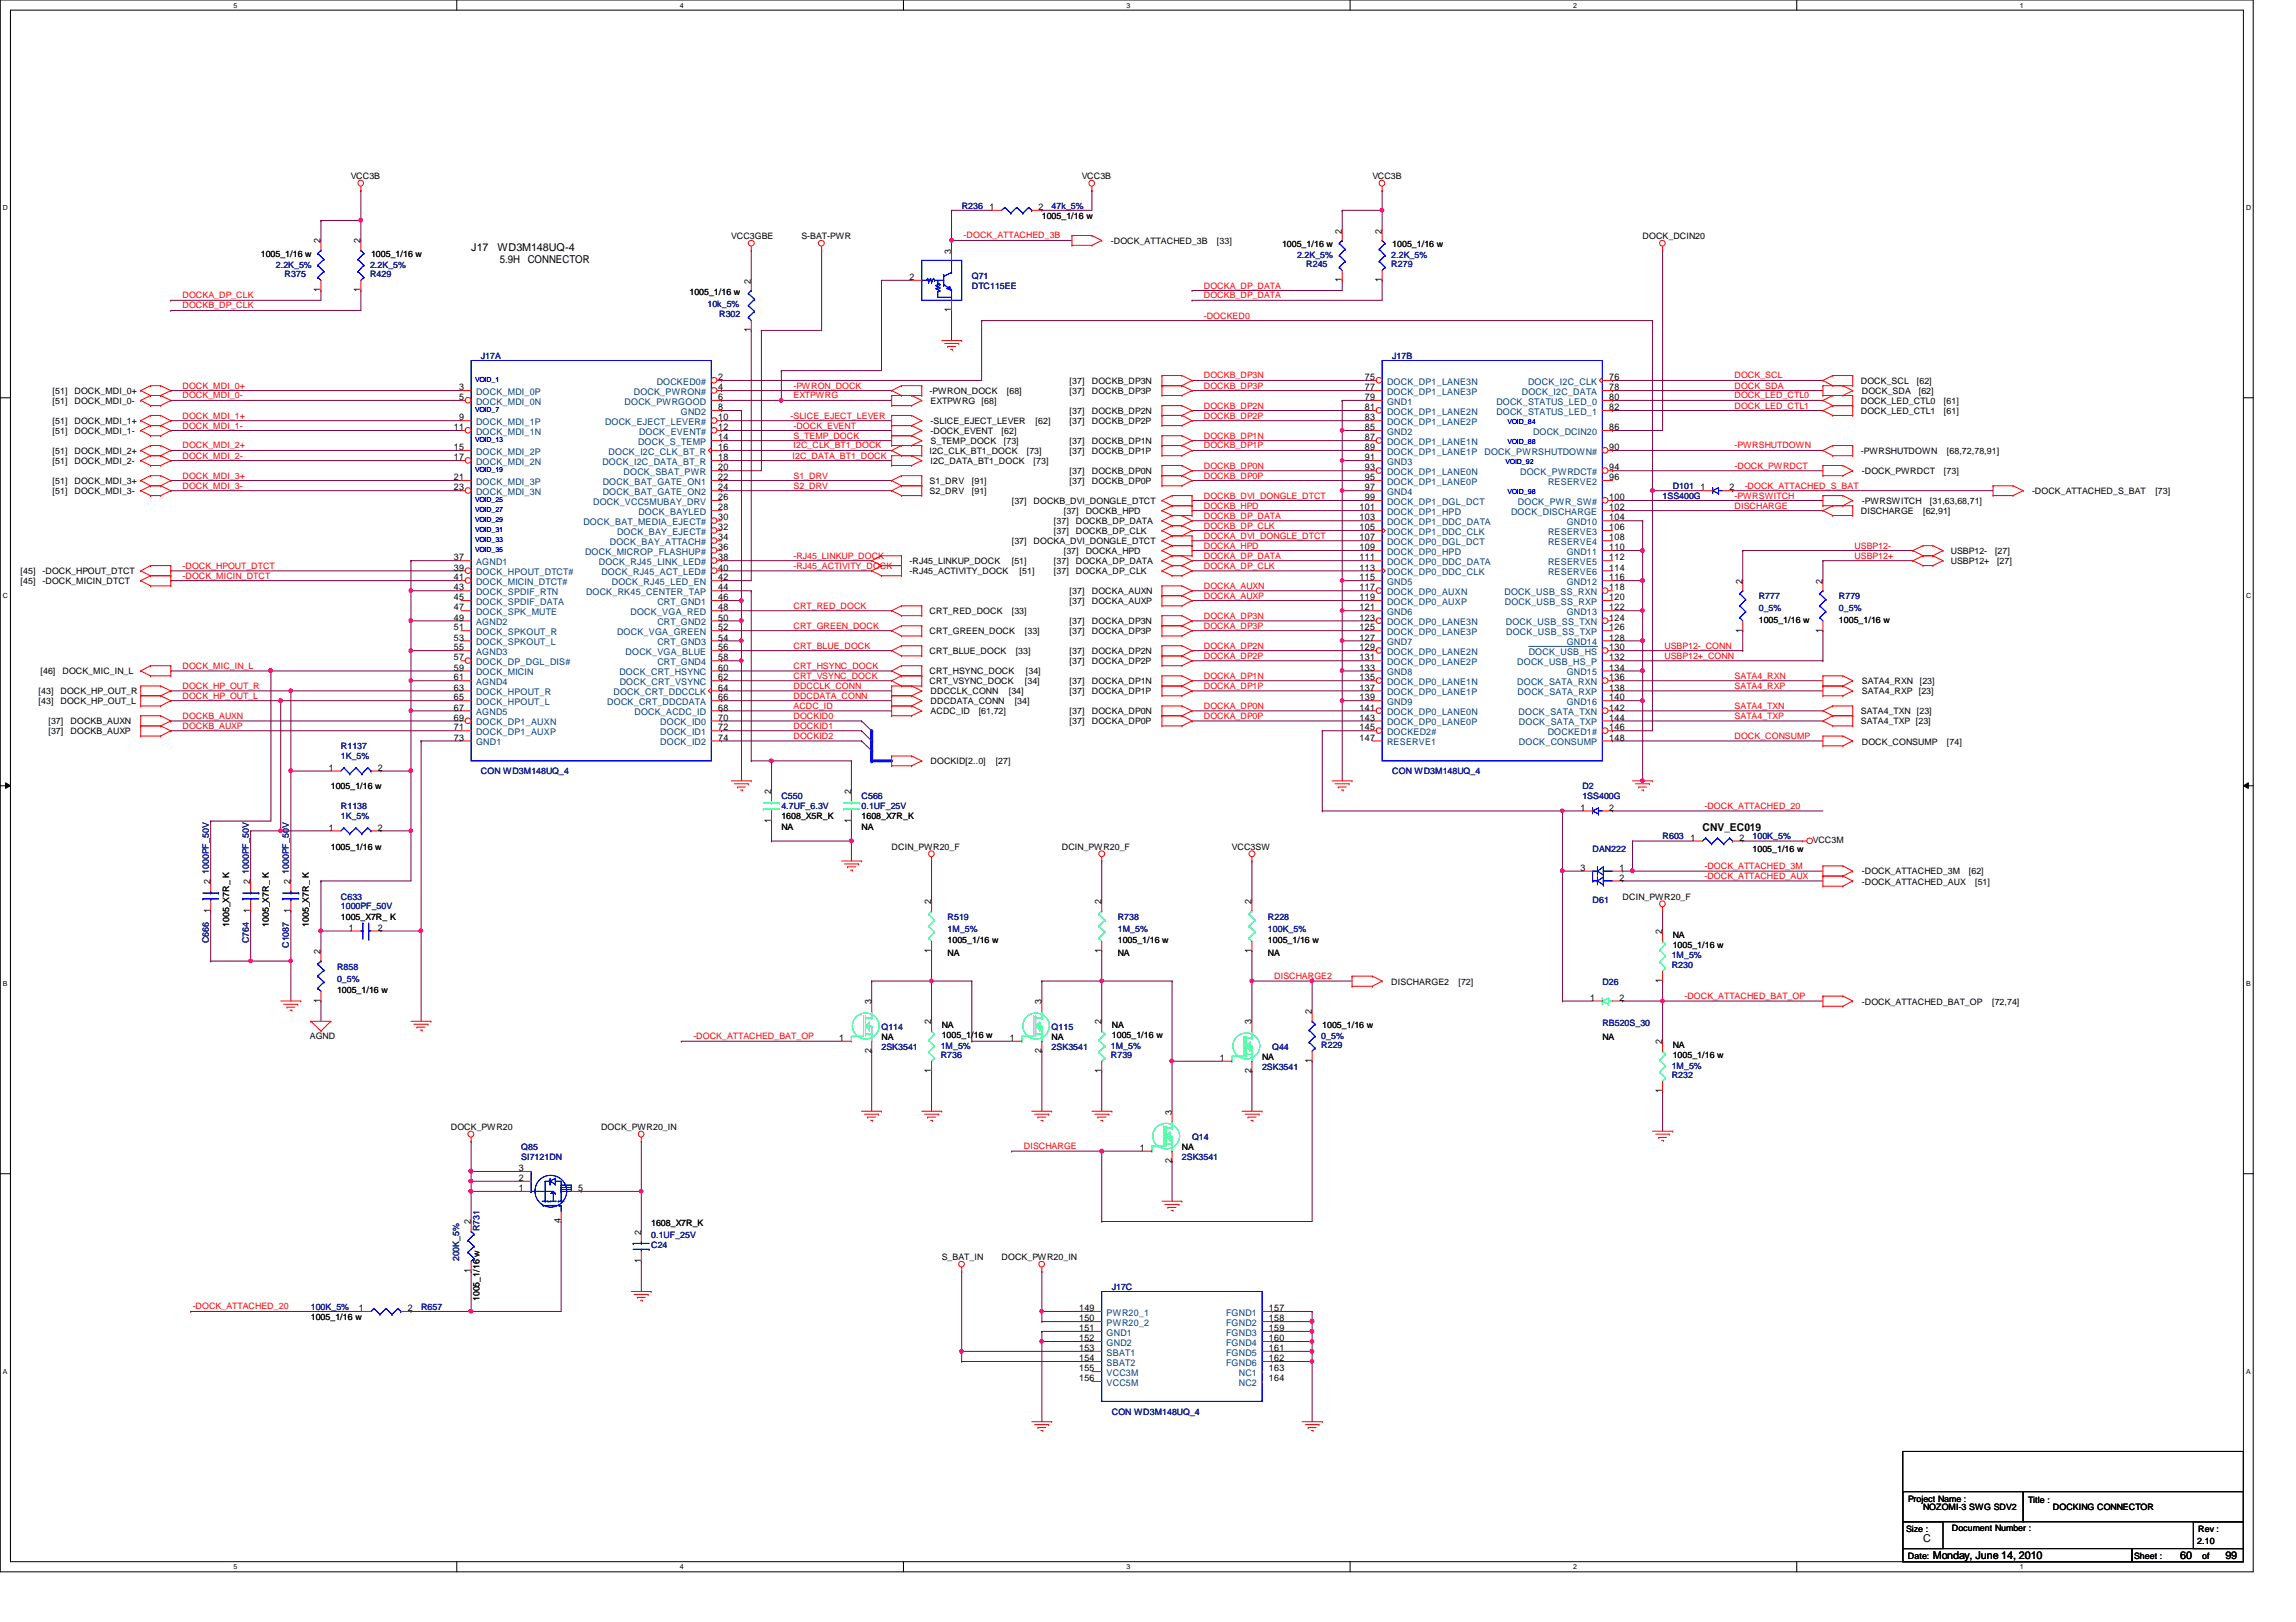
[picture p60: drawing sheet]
<svg xmlns="http://www.w3.org/2000/svg" width="297mm" height="210mm" viewBox="0 0 297 210" stroke-linecap="round" stroke-linejoin="round" font-family="sans-serif">
<defs><g id="words">
<g font-size="1.4">
<text x="61" y="32.4">J17</text>
<text x="64.3" y="32.4">WD3M148UQ-4</text>
<text x="64.7" y="34.1">5.9H</text>
<text x="68.3" y="34.1">CONNECTOR</text>
<text x="220.3" y="107.6">CNV_EC019</text>
<text x="248.8" y="199.5">C</text>
<text x="250.1" y="201.7">Monday, June 14, 2010</text>
<text x="282.1" y="201.7">60</text>
<text x="287.9" y="201.7">99</text>
</g>
<g font-size="1.2">
<text x="128" y="27.2">1</text>
<text x="134.4" y="27.2">2</text>
<text x="41.5" y="31.5" transform="rotate(-90 41.5 31.5)">2</text>
<text x="46.6" y="31.5" transform="rotate(-90 46.6 31.5)">2</text>
<text x="123.1" y="32.8" transform="rotate(-90 123.1 32.8)">3</text>
<text x="173.6" y="30.2" transform="rotate(-90 173.6 30.2)">2</text>
<text x="178.8" y="30.2" transform="rotate(-90 178.8 30.2)">2</text>
<text x="41.5" y="37.8" transform="rotate(-90 41.5 37.8)">1</text>
<text x="46.6" y="37.8" transform="rotate(-90 46.6 37.8)">1</text>
<text x="97.2" y="36.7" transform="rotate(-90 97.2 36.7)">2</text>
<text x="117.7" y="36.2">2</text>
<text x="123.1" y="40.4" transform="rotate(-90 123.1 40.4)">1</text>
<text x="173.6" y="36.5" transform="rotate(-90 173.6 36.5)">1</text>
<text x="178.8" y="36.5" transform="rotate(-90 178.8 36.5)">1</text>
<text x="97.2" y="43" transform="rotate(-90 97.2 43)">1</text>
<text x="59.4" y="50.5">3</text>
<text x="59.4" y="51.8">5</text>
<text x="92.9" y="53.1">8</text>
<text x="92.9" y="51.8">6</text>
<text x="92.9" y="50.5">4</text>
<text x="92.9" y="49.2">2</text>
<text x="176.6" y="53.1">81</text>
<text x="176.6" y="51.8">79</text>
<text x="176.6" y="50.5">77</text>
<text x="176.6" y="49.2">75</text>
<text x="208.2" y="49.2">76</text>
<text x="208.2" y="50.5">78</text>
<text x="208.2" y="51.8">80</text>
<text x="208.2" y="53.1">82</text>
<text x="58.7" y="55.7">11</text>
<text x="58.7" y="58.3">15</text>
<text x="58.7" y="59.6">17</text>
<text x="59.4" y="54.4">9</text>
<text x="92.9" y="59.6">18</text>
<text x="92.9" y="58.3">16</text>
<text x="92.9" y="57">14</text>
<text x="92.9" y="55.7">12</text>
<text x="92.9" y="54.4">10</text>
<text x="176.6" y="55.7">85</text>
<text x="176.6" y="54.4">83</text>
<text x="176.6" y="57">87</text>
<text x="176.6" y="58.3">89</text>
<text x="176.6" y="59.6">91</text>
<text x="208.2" y="55.7">86</text>
<text x="208.2" y="58.3">90</text>
<text x="58.7" y="62.1">21</text>
<text x="58.7" y="63.5">23</text>
<text x="92.9" y="63.5">24</text>
<text x="92.9" y="60.9">20</text>
<text x="92.9" y="62.1">22</text>
<text x="92.9" y="64.7">26</text>
<text x="176.6" y="60.9">93</text>
<text x="176.6" y="62.1">95</text>
<text x="176.6" y="63.5">97</text>
<text x="176.6" y="64.7">99</text>
<text x="208.2" y="60.9">94</text>
<text x="208.2" y="62.1">96</text>
<text x="208.2" y="64.7">100</text>
<text x="220" y="63.5">1</text>
<text x="223.8" y="63.5">2</text>
<text x="92.9" y="71.2">36</text>
<text x="92.9" y="69.9">34</text>
<text x="92.9" y="68.6">32</text>
<text x="92.9" y="66">28</text>
<text x="92.9" y="67.4">30</text>
<text x="175.9" y="66">101</text>
<text x="175.9" y="67.4">103</text>
<text x="175.9" y="68.6">105</text>
<text x="175.9" y="69.9">107</text>
<text x="175.9" y="71.2">109</text>
<text x="208.2" y="66">102</text>
<text x="208.2" y="67.4">104</text>
<text x="208.2" y="68.6">106</text>
<text x="208.2" y="69.9">108</text>
<text x="208.2" y="71.2">110</text>
<text x="58.7" y="77.7">45</text>
<text x="58.7" y="76.4">43</text>
<text x="58.7" y="75.1">41</text>
<text x="58.7" y="73.8">39</text>
<text x="58.7" y="72.5">37</text>
<text x="92.9" y="77.7">46</text>
<text x="92.9" y="76.4">44</text>
<text x="92.9" y="75.1">42</text>
<text x="92.9" y="73.8">40</text>
<text x="92.9" y="72.5">38</text>
<text x="175.9" y="72.5">111</text>
<text x="175.9" y="73.8">113</text>
<text x="175.9" y="75.1">115</text>
<text x="175.9" y="76.4">117</text>
<text x="175.9" y="77.7">119</text>
<text x="208.2" y="72.5">112</text>
<text x="208.2" y="73.8">114</text>
<text x="208.2" y="75.1">116</text>
<text x="208.2" y="76.4">118</text>
<text x="208.2" y="77.7">120</text>
<text x="225.4" y="75.6" transform="rotate(-90 225.4 75.6)">2</text>
<text x="235.8" y="75.6" transform="rotate(-90 235.8 75.6)">2</text>
<text x="58.7" y="82.9">53</text>
<text x="58.7" y="81.6">51</text>
<text x="58.7" y="80.3">49</text>
<text x="58.7" y="79">47</text>
<text x="92.9" y="82.9">54</text>
<text x="92.9" y="81.6">52</text>
<text x="92.9" y="80.3">50</text>
<text x="92.9" y="79">48</text>
<text x="175.9" y="79">121</text>
<text x="175.9" y="80.3">123</text>
<text x="175.9" y="81.6">125</text>
<text x="175.9" y="82.9">127</text>
<text x="208.2" y="79">122</text>
<text x="208.2" y="80.3">124</text>
<text x="208.2" y="81.6">126</text>
<text x="208.2" y="82.9">128</text>
<text x="225.4" y="81.9" transform="rotate(-90 225.4 81.9)">1</text>
<text x="235.8" y="81.9" transform="rotate(-90 235.8 81.9)">1</text>
<text x="58.7" y="89.4">63</text>
<text x="58.7" y="88.1">61</text>
<text x="58.7" y="86.8">59</text>
<text x="58.7" y="85.5">57</text>
<text x="58.7" y="84.2">55</text>
<text x="92.9" y="89.4">64</text>
<text x="92.9" y="88.1">62</text>
<text x="92.9" y="86.8">60</text>
<text x="92.9" y="85.5">58</text>
<text x="92.9" y="84.2">56</text>
<text x="175.9" y="84.2">129</text>
<text x="175.9" y="85.5">131</text>
<text x="175.9" y="86.8">133</text>
<text x="175.9" y="88.1">135</text>
<text x="175.9" y="89.4">137</text>
<text x="208.2" y="84.2">130</text>
<text x="208.2" y="85.5">132</text>
<text x="208.2" y="86.8">134</text>
<text x="208.2" y="88.1">136</text>
<text x="208.2" y="89.4">138</text>
<text x="58.7" y="90.6">65</text>
<text x="58.7" y="91.9">67</text>
<text x="58.7" y="93.3">69</text>
<text x="58.7" y="94.5">71</text>
<text x="58.7" y="95.8">73</text>
<text x="92.9" y="95.8">74</text>
<text x="92.9" y="94.5">72</text>
<text x="92.9" y="93.3">70</text>
<text x="92.9" y="91.9">68</text>
<text x="92.9" y="90.6">66</text>
<text x="175.9" y="90.6">139</text>
<text x="175.9" y="91.9">141</text>
<text x="175.9" y="93.3">143</text>
<text x="175.9" y="94.5">145</text>
<text x="175.9" y="95.8">147</text>
<text x="208.2" y="90.6">140</text>
<text x="208.2" y="91.9">142</text>
<text x="208.2" y="93.3">144</text>
<text x="208.2" y="94.5">146</text>
<text x="208.2" y="95.8">148</text>
<text x="42.5" y="99.7">1</text>
<text x="48.9" y="99.7">2</text>
<text x="42.5" y="107.5">1</text>
<text x="48.9" y="107.5">2</text>
<text x="99.8" y="106.5" transform="rotate(-90 99.8 106.5)">1</text>
<text x="99.8" y="102.7" transform="rotate(-90 99.8 102.7)">2</text>
<text x="110.1" y="106.5" transform="rotate(-90 110.1 106.5)">1</text>
<text x="110.1" y="102.7" transform="rotate(-90 110.1 102.7)">2</text>
<text x="204.5" y="104.9">1</text>
<text x="208.2" y="104.9">2</text>
<text x="204.5" y="112.7">3</text>
<text x="209.5" y="112.7">1</text>
<text x="209.5" y="114">2</text>
<text x="218.7" y="108.8">1</text>
<text x="225" y="108.8">2</text>
<text x="27.2" y="118.1" transform="rotate(-90 27.2 118.1)">1</text>
<text x="27.2" y="114.4" transform="rotate(-90 27.2 114.4)">2</text>
<text x="32.4" y="118.1" transform="rotate(-90 32.4 118.1)">1</text>
<text x="32.4" y="114.4" transform="rotate(-90 32.4 114.4)">2</text>
<text x="37.6" y="118.1" transform="rotate(-90 37.6 118.1)">1</text>
<text x="37.6" y="114.4" transform="rotate(-90 37.6 114.4)">2</text>
<text x="120.5" y="117" transform="rotate(-90 120.5 117)">2</text>
<text x="142.5" y="117" transform="rotate(-90 142.5 117)">2</text>
<text x="161.9" y="117" transform="rotate(-90 161.9 117)">2</text>
<text x="41.5" y="123.5" transform="rotate(-90 41.5 123.5)">2</text>
<text x="45.1" y="120.4">1</text>
<text x="48.9" y="120.4">2</text>
<text x="120.5" y="123.3" transform="rotate(-90 120.5 123.3)">1</text>
<text x="142.5" y="123.3" transform="rotate(-90 142.5 123.3)">1</text>
<text x="161.9" y="123.3" transform="rotate(-90 161.9 123.3)">1</text>
<text x="215.1" y="120.9" transform="rotate(-90 215.1 120.9)">2</text>
<text x="41.5" y="129.8" transform="rotate(-90 41.5 129.8)">1</text>
<text x="112.7" y="130" transform="rotate(-90 112.7 130)">3</text>
<text x="134.7" y="130" transform="rotate(-90 134.7 130)">3</text>
<text x="169.7" y="131.3" transform="rotate(-90 169.7 131.3)">2</text>
<text x="205.7" y="129.5">1</text>
<text x="209.5" y="129.5">2</text>
<text x="215.1" y="127.2" transform="rotate(-90 215.1 127.2)">1</text>
<text x="108.6" y="134.7">1</text>
<text x="112.7" y="136.3" transform="rotate(-90 112.7 136.3)">2</text>
<text x="120.5" y="132.5" transform="rotate(-90 120.5 132.5)">2</text>
<text x="130.6" y="134.7">1</text>
<text x="134.7" y="136.3" transform="rotate(-90 134.7 136.3)">2</text>
<text x="142.5" y="132.5" transform="rotate(-90 142.5 132.5)">2</text>
<text x="157.8" y="137.3">1</text>
<text x="161.9" y="132.5" transform="rotate(-90 161.9 132.5)">3</text>
<text x="169.7" y="137.5" transform="rotate(-90 169.7 137.5)">1</text>
<text x="215.1" y="135.1" transform="rotate(-90 215.1 135.1)">2</text>
<text x="120.5" y="138.9" transform="rotate(-90 120.5 138.9)">1</text>
<text x="142.5" y="138.9" transform="rotate(-90 142.5 138.9)">1</text>
<text x="161.9" y="138.9" transform="rotate(-90 161.9 138.9)">2</text>
<text x="215.1" y="141.4" transform="rotate(-90 215.1 141.4)">1</text>
<text x="147.4" y="148.9">1</text>
<text x="151.6" y="144.2" transform="rotate(-90 151.6 144.2)">3</text>
<text x="67.1" y="154.1">1</text>
<text x="67.1" y="152.8">2</text>
<text x="67.1" y="151.6">3</text>
<text x="74.8" y="154.1">5</text>
<text x="151.6" y="150.5" transform="rotate(-90 151.6 150.5)">2</text>
<text x="60.9" y="158.5" transform="rotate(-90 60.9 158.5)">2</text>
<text x="72.6" y="158.3" transform="rotate(-90 72.6 158.3)">4</text>
<text x="82.9" y="159.8" transform="rotate(-90 82.9 159.8)">2</text>
<text x="60.9" y="164.8" transform="rotate(-90 60.9 164.8)">1</text>
<text x="82.9" y="163.4" transform="rotate(-90 82.9 163.4)">1</text>
<text x="46.4" y="169.7">1</text>
<text x="52.7" y="169.7">2</text>
<text x="139.6" y="171">150</text>
<text x="139.6" y="169.7">149</text>
<text x="139.6" y="173.6">152</text>
<text x="139.6" y="172.3">151</text>
<text x="164.2" y="173.6">160</text>
<text x="164.2" y="172.3">159</text>
<text x="164.2" y="171">158</text>
<text x="164.2" y="169.7">157</text>
<text x="139.6" y="178.7">156</text>
<text x="139.6" y="177.5">155</text>
<text x="139.6" y="176.1">154</text>
<text x="139.6" y="174.8">153</text>
<text x="164.2" y="176.1">162</text>
<text x="164.2" y="174.8">161</text>
<text x="164.2" y="177.5">163</text>
<text x="164.2" y="178.7">164</text>
</g>
<g font-size="1.2" fill="#004080">
<text x="61.6" y="51.1">DOCK_MDI_0P</text>
<text x="61.6" y="52.4">DOCK_MDI_0N</text>
<text x="80.8" y="52.4">DOCK_PWRGOOD</text>
<text x="82" y="51.1">DOCK_PWRON#</text>
<text x="85" y="49.8">DOCKED0#</text>
<text x="88.1" y="53.7">GND2</text>
<text x="179.4" y="53.7">DOCK_DP1_LANE2N</text>
<text x="179.4" y="52.4">GND1</text>
<text x="179.4" y="51.1">DOCK_DP1_LANE3P</text>
<text x="179.4" y="49.8">DOCK_DP1_LANE3N</text>
<text x="193.6" y="52.4">DOCK_STATUS_LED_0</text>
<text x="193.6" y="53.7">DOCK_STATUS_LED_1</text>
<text x="196.9" y="51.1">DOCK_I2C_DATA</text>
<text x="197.7" y="49.8">DOCK_I2C_CLK</text>
<text x="61.6" y="55">DOCK_MDI_1P</text>
<text x="61.6" y="56.3">DOCK_MDI_1N</text>
<text x="61.6" y="58.8">DOCK_MDI_2P</text>
<text x="78.3" y="55">DOCK_EJECT_LEVER#</text>
<text x="78.7" y="58.8">DOCK_I2C_CLK_BT_R</text>
<text x="82.5" y="57.6">DOCK_S_TEMP</text>
<text x="82.7" y="56.3">DOCK_EVENT#</text>
<text x="179.4" y="56.3">GND2</text>
<text x="179.4" y="55">DOCK_DP1_LANE2P</text>
<text x="179.4" y="57.6">DOCK_DP1_LANE1N</text>
<text x="179.4" y="58.8">DOCK_DP1_LANE1P</text>
<text x="192.1" y="58.8">DOCK_PWRSHUTDOWN#</text>
<text x="198.3" y="56.3">DOCK_DCIN20</text>
<text x="61.6" y="60.2">DOCK_MDI_2N</text>
<text x="61.6" y="62.7">DOCK_MDI_3P</text>
<text x="61.6" y="64.1">DOCK_MDI_3N</text>
<text x="76.7" y="65.3">DOCK_VCC5MUBAY_DRV</text>
<text x="77.9" y="60.2">DOCK_I2C_DATA_BT_R</text>
<text x="78" y="64.1">DOCK_BAT_GATE_ON2</text>
<text x="78" y="62.7">DOCK_BAT_GATE_ON1</text>
<text x="80.7" y="61.5">DOCK_SBAT_PWR</text>
<text x="179.4" y="60.2">GND3</text>
<text x="179.4" y="61.5">DOCK_DP1_LANE0N</text>
<text x="179.4" y="62.7">DOCK_DP1_LANE0P</text>
<text x="179.4" y="64.1">GND4</text>
<text x="179.4" y="65.3">DOCK_DP1_DGL_DCT</text>
<text x="196.4" y="65.3">DOCK_PWR_SW#</text>
<text x="196.7" y="61.5">DOCK_PWRDCT#</text>
<text x="200.3" y="62.7">RESERVE2</text>
<text x="75.5" y="67.9">DOCK_BAT_MEDIA_EJECT#</text>
<text x="75.7" y="71.8">DOCK_MICROP_FLASHUP#</text>
<text x="78.9" y="70.5">DOCK_BAY_ATTACH#</text>
<text x="79.8" y="69.2">DOCK_BAY_EJECT#</text>
<text x="82.6" y="66.6">DOCK_BAYLED</text>
<text x="179.4" y="66.6">DOCK_DP1_HPD</text>
<text x="179.4" y="67.9">DOCK_DP1_DDC_DATA</text>
<text x="179.4" y="69.2">DOCK_DP1_DDC_CLK</text>
<text x="179.4" y="70.5">DOCK_DP0_DGL_DCT</text>
<text x="179.4" y="71.8">DOCK_DP0_HPD</text>
<text x="195.5" y="66.6">DOCK_DISCHARGE</text>
<text x="200.3" y="69.2">RESERVE3</text>
<text x="200.3" y="70.5">RESERVE4</text>
<text x="202.7" y="67.9">GND10</text>
<text x="202.7" y="71.8">GND11</text>
<text x="61.6" y="77">DOCK_SPDIF_RTN</text>
<text x="61.6" y="75.7">DOCK_MICIN_DTCT#</text>
<text x="61.6" y="74.4">DOCK_HPOUT_DTCT#</text>
<text x="61.6" y="73.1">AGND1</text>
<text x="75.8" y="77">DOCK_RK45_CENTER_TAP</text>
<text x="77.5" y="73.1">DOCK_RJ45_LINK_LED#</text>
<text x="77.8" y="74.4">DOCK_RJ45_ACT_LED#</text>
<text x="79.2" y="75.7">DOCK_RJ45_LED_EN</text>
<text x="179.4" y="73.1">DOCK_DP0_DDC_DATA</text>
<text x="179.4" y="74.4">DOCK_DP0_DDC_CLK</text>
<text x="179.4" y="75.7">GND5</text>
<text x="179.4" y="77">DOCK_DP0_AUXN</text>
<text x="194.6" y="77">DOCK_USB_SS_RXN</text>
<text x="200.3" y="73.1">RESERVE5</text>
<text x="200.3" y="74.4">RESERVE6</text>
<text x="202.7" y="75.7">GND12</text>
<text x="61.6" y="83.5">DOCK_SPKOUT_L</text>
<text x="61.6" y="82.2">DOCK_SPKOUT_R</text>
<text x="61.6" y="80.9">AGND2</text>
<text x="61.6" y="79.6">DOCK_SPK_MUTE</text>
<text x="61.6" y="78.3">DOCK_SPDIF_DATA</text>
<text x="79.8" y="82.2">DOCK_VGA_GREEN</text>
<text x="81.6" y="79.6">DOCK_VGA_RED</text>
<text x="85" y="83.5">CRT_GND3</text>
<text x="85" y="80.9">CRT_GND2</text>
<text x="85" y="78.3">CRT_GND1</text>
<text x="179.4" y="78.3">DOCK_DP0_AUXP</text>
<text x="179.4" y="79.6">GND6</text>
<text x="179.4" y="80.9">DOCK_DP0_LANE3N</text>
<text x="179.4" y="82.2">DOCK_DP0_LANE3P</text>
<text x="179.4" y="83.5">GND7</text>
<text x="194.7" y="78.3">DOCK_USB_SS_RXP</text>
<text x="194.8" y="80.9">DOCK_USB_SS_TXN</text>
<text x="194.9" y="82.2">DOCK_USB_SS_TXP</text>
<text x="202.7" y="79.6">GND13</text>
<text x="202.7" y="83.5">GND14</text>
<text x="61.6" y="90">DOCK_HPOUT_R</text>
<text x="61.6" y="88.6">AGND4</text>
<text x="61.6" y="87.4">DOCK_MICIN</text>
<text x="61.6" y="86.1">DOCK_DP_DGL_DIS#</text>
<text x="61.6" y="84.8">AGND3</text>
<text x="79.4" y="90">DOCK_CRT_DDCCLK</text>
<text x="80.1" y="87.4">DOCK_CRT_HSYNC</text>
<text x="80.2" y="88.6">DOCK_CRT_VSYNC</text>
<text x="80.9" y="84.8">DOCK_VGA_BLUE</text>
<text x="85" y="86.1">CRT_GND4</text>
<text x="179.4" y="84.8">DOCK_DP0_LANE2N</text>
<text x="179.4" y="86.1">DOCK_DP0_LANE2P</text>
<text x="179.4" y="87.4">GND8</text>
<text x="179.4" y="88.6">DOCK_DP0_LANE1N</text>
<text x="179.4" y="90">DOCK_DP0_LANE1P</text>
<text x="196.3" y="86.1">DOCK_USB_HS_P</text>
<text x="196.3" y="88.6">DOCK_SATA_RXN</text>
<text x="196.3" y="90">DOCK_SATA_RXP</text>
<text x="197.8" y="84.8">DOCK_USB_HS</text>
<text x="202.7" y="87.4">GND15</text>
<text x="61.6" y="91.2">DOCK_HPOUT_L</text>
<text x="61.6" y="92.5">AGND5</text>
<text x="61.6" y="93.9">DOCK_DP1_AUXN</text>
<text x="61.6" y="95.1">DOCK_DP1_AUXP</text>
<text x="78.6" y="91.2">DOCK_CRT_DDCDATA</text>
<text x="82.1" y="92.5">DOCK_ACDC_ID</text>
<text x="85.4" y="95.1">DOCK_ID1</text>
<text x="85.4" y="93.9">DOCK_ID0</text>
<text x="179.4" y="91.2">GND9</text>
<text x="179.4" y="92.5">DOCK_DP0_LANE0N</text>
<text x="179.4" y="93.9">DOCK_DP0_LANE0P</text>
<text x="179.4" y="95.1">DOCKED2#</text>
<text x="196.5" y="92.5">DOCK_SATA_TXN</text>
<text x="196.5" y="93.9">DOCK_SATA_TXP</text>
<text x="200.2" y="95.1">DOCKED1#</text>
<text x="202.7" y="91.2">GND16</text>
<text x="61.6" y="96.4">GND1</text>
<text x="85.4" y="96.4">DOCK_ID2</text>
<text x="179.4" y="96.4">RESERVE1</text>
<text x="196.5" y="96.4">DOCK_CONSUMP</text>
<text x="143.2" y="171.6">PWR20_2</text>
<text x="143.2" y="170.3">PWR20_1</text>
<text x="143.2" y="172.8">GND1</text>
<text x="158.6" y="172.8">FGND3</text>
<text x="158.6" y="171.6">FGND2</text>
<text x="158.6" y="170.3">FGND1</text>
<text x="143.2" y="179.3">VCC5M</text>
<text x="143.2" y="178.1">VCC3M</text>
<text x="143.2" y="176.7">SBAT2</text>
<text x="143.2" y="175.4">SBAT1</text>
<text x="143.2" y="174.2">GND2</text>
<text x="158.6" y="176.7">FGND6</text>
<text x="158.6" y="175.4">FGND5</text>
<text x="158.6" y="174.2">FGND4</text>
<text x="160.3" y="178.1">NC1</text>
<text x="160.3" y="179.3">NC2</text>
</g>
<g font-size="1.1">
<text x="45.4" y="23.2">VCC3B</text>
<text x="140" y="23.2">VCC3B</text>
<text x="177.5" y="23.2">VCC3B</text>
<text x="134.8" y="28.3">1005_1/16 w</text>
<text x="33.7" y="33.2">1005_1/16 w</text>
<text x="48" y="33.2">1005_1/16 w</text>
<text x="94.6" y="30.9">VCC3GBE</text>
<text x="103.7" y="30.9">S-BAT-PWR</text>
<text x="143.7" y="31.6">-DOCK_ATTACHED_3B</text>
<text x="157.4" y="31.6">[33]</text>
<text x="165.9" y="32">1005_1/16 w</text>
<text x="180.1" y="32">1005_1/16 w</text>
<text x="212.5" y="30.9">DOCK_DCIN20</text>
<text x="89.2" y="38.2">1005_1/16 w</text>
<text x="6.8" y="51">[51]</text>
<text x="6.8" y="52.3">[51]</text>
<text x="9.6" y="51">DOCK_MDI_0+</text>
<text x="9.6" y="52.3">DOCK_MDI_0-</text>
<text x="120.3" y="51">-PWRON_DOCK</text>
<text x="120.4" y="52.3">EXTPWRG</text>
<text x="127" y="52.3">[68]</text>
<text x="130.3" y="51">[68]</text>
<text x="138.4" y="49.7">[37]</text>
<text x="138.4" y="51">[37]</text>
<text x="138.4" y="53.6">[37]</text>
<text x="141.3" y="49.7">DOCKB_DP3N</text>
<text x="141.3" y="51">DOCKB_DP3P</text>
<text x="141.3" y="53.6">DOCKB_DP2N</text>
<text x="240.7" y="49.7">DOCK_SCL</text>
<text x="240.7" y="52.3">DOCK_LED_CTL0</text>
<text x="240.7" y="53.6">DOCK_LED_CTL1</text>
<text x="240.9" y="51">DOCK_SDA</text>
<text x="248" y="49.7">[62]</text>
<text x="248.2" y="51">[62]</text>
<text x="251.5" y="52.3">[61]</text>
<text x="251.5" y="53.6">[61]</text>
<text x="6.8" y="54.9">[51]</text>
<text x="6.8" y="56.2">[51]</text>
<text x="6.8" y="58.8">[51]</text>
<text x="9.6" y="54.9">DOCK_MDI_1+</text>
<text x="9.6" y="56.2">DOCK_MDI_1-</text>
<text x="9.6" y="58.8">DOCK_MDI_2+</text>
<text x="120.3" y="58.8">I2C_CLK_BT1_DOCK</text>
<text x="120.4" y="57.5">S_TEMP_DOCK</text>
<text x="120.4" y="56.2">-DOCK_EVENT</text>
<text x="120.4" y="54.9">-SLICE_EJECT_LEVER</text>
<text x="129.6" y="56.2">[62]</text>
<text x="129.9" y="57.5">[73]</text>
<text x="132.8" y="58.8">[73]</text>
<text x="134" y="54.9">[62]</text>
<text x="138.4" y="54.9">[37]</text>
<text x="138.4" y="57.5">[37]</text>
<text x="138.4" y="58.8">[37]</text>
<text x="141.3" y="54.9">DOCKB_DP2P</text>
<text x="141.3" y="57.5">DOCKB_DP1N</text>
<text x="141.3" y="58.8">DOCKB_DP1P</text>
<text x="240.7" y="58.8">-PWRSHUTDOWN</text>
<text x="251.9" y="58.8">[68,72,78,91]</text>
<text x="6.8" y="60.1">[51]</text>
<text x="6.8" y="62.7">[51]</text>
<text x="6.8" y="64">[51]</text>
<text x="9.6" y="60.1">DOCK_MDI_2-</text>
<text x="9.6" y="62.7">DOCK_MDI_3+</text>
<text x="9.6" y="64">DOCK_MDI_3-</text>
<text x="120.3" y="62.7">S1_DRV</text>
<text x="120.3" y="64">S2_DRV</text>
<text x="120.4" y="60.1">I2C_DATA_BT1_DOCK</text>
<text x="125.7" y="62.7">[91]</text>
<text x="125.7" y="64">[91]</text>
<text x="130.9" y="65.2">[37]</text>
<text x="133.7" y="60.1">[73]</text>
<text x="133.7" y="65.2">DOCKB_DVI_DONGLE_DTCT</text>
<text x="138.4" y="61.3">[37]</text>
<text x="138.4" y="62.7">[37]</text>
<text x="141.3" y="61.3">DOCKB_DP0N</text>
<text x="141.3" y="62.7">DOCKB_DP0P</text>
<text x="240.9" y="61.3">-DOCK_PWRDCT</text>
<text x="240.9" y="65.2">-PWRSWITCH</text>
<text x="249.7" y="65.2">[31,63,68,71]</text>
<text x="251.5" y="61.3">[73]</text>
<text x="262.9" y="64">-DOCK_ATTACHED_S_BAT</text>
<text x="278.8" y="64">[73]</text>
<text x="130.9" y="70.4">[37]</text>
<text x="133.7" y="70.4">DOCKA_DVI_DONGLE_DTCT</text>
<text x="136.4" y="67.8">[37]</text>
<text x="136.4" y="69.1">[37]</text>
<text x="137.6" y="66.5">[37]</text>
<text x="137.6" y="71.7">[37]</text>
<text x="139.2" y="67.8">DOCKB_DP_DATA</text>
<text x="139.2" y="69.1">DOCKB_DP_CLK</text>
<text x="140.5" y="66.5">DOCKB_HPD</text>
<text x="140.5" y="71.7">DOCKA_HPD</text>
<text x="240.7" y="66.5">DISCHARGE</text>
<text x="248.8" y="66.5">[62,91]</text>
<text x="252.4" y="71.7">USBP12-</text>
<text x="258.1" y="71.7">[27]</text>
<text x="2.7" y="74.3">[45]</text>
<text x="2.7" y="75.6">[45]</text>
<text x="5.5" y="74.3">-DOCK_HPOUT_DTCT</text>
<text x="5.5" y="75.6">-DOCK_MICIN_DTCT</text>
<text x="117.7" y="73">-RJ45_LINKUP_DOCK</text>
<text x="117.7" y="74.3">-RJ45_ACTIVITY_DOCK</text>
<text x="130.9" y="73">[51]</text>
<text x="131.9" y="74.3">[51]</text>
<text x="136.4" y="73">[37]</text>
<text x="136.4" y="74.3">[37]</text>
<text x="138.4" y="76.9">[37]</text>
<text x="139.2" y="73">DOCKA_DP_DATA</text>
<text x="139.2" y="74.3">DOCKA_DP_CLK</text>
<text x="141.3" y="76.9">DOCKA_AUXN</text>
<text x="252.4" y="73">USBP12+</text>
<text x="258.4" y="73">[27]</text>
<text x="120.3" y="79.5">CRT_RED_DOCK</text>
<text x="120.3" y="82.1">CRT_GREEN_DOCK</text>
<text x="130.9" y="79.5">[33]</text>
<text x="132.6" y="82.1">[33]</text>
<text x="138.4" y="80.8">[37]</text>
<text x="138.4" y="82.1">[37]</text>
<text x="138.4" y="78.2">[37]</text>
<text x="141.3" y="80.8">DOCKA_DP3N</text>
<text x="141.3" y="82.1">DOCKA_DP3P</text>
<text x="141.3" y="78.2">DOCKA_AUXP</text>
<text x="227.5" y="80.6">1005_1/16 w</text>
<text x="237.9" y="80.6">1005_1/16 w</text>
<text x="5" y="89.9">[43]</text>
<text x="5.2" y="87.2">[46]</text>
<text x="7.8" y="89.9">DOCK_HP_OUT_R</text>
<text x="8.1" y="87.2">DOCK_MIC_IN_L</text>
<text x="120.3" y="88.6">CRT_VSYNC_DOCK</text>
<text x="120.3" y="87.2">CRT_HSYNC_DOCK</text>
<text x="120.3" y="84.7">CRT_BLUE_DOCK</text>
<text x="120.4" y="89.9">DDCCLK_CONN</text>
<text x="130.5" y="89.9">[34]</text>
<text x="131.4" y="84.7">[33]</text>
<text x="132.6" y="88.6">[34]</text>
<text x="132.7" y="87.2">[34]</text>
<text x="138.4" y="84.7">[37]</text>
<text x="138.4" y="86">[37]</text>
<text x="138.4" y="88.6">[37]</text>
<text x="138.4" y="89.9">[37]</text>
<text x="141.3" y="84.7">DOCKA_DP2N</text>
<text x="141.3" y="86">DOCKA_DP2P</text>
<text x="141.3" y="88.6">DOCKA_DP1N</text>
<text x="141.3" y="89.9">DOCKA_DP1P</text>
<text x="240.9" y="88.6">SATA4_RXN</text>
<text x="240.9" y="89.9">SATA4_RXP</text>
<text x="248.2" y="89.9">[23]</text>
<text x="248.4" y="88.6">[23]</text>
<text x="5" y="91.1">[43]</text>
<text x="6.3" y="93.7">[37]</text>
<text x="6.3" y="95">[37]</text>
<text x="7.8" y="91.1">DOCK_HP_OUT_L</text>
<text x="9.1" y="93.7">DOCKB_AUXN</text>
<text x="9.1" y="95">DOCKB_AUXP</text>
<text x="120.4" y="92.5">ACDC_ID</text>
<text x="120.4" y="91.1">DDCDATA_CONN</text>
<text x="126.6" y="92.5">[61,72]</text>
<text x="131.3" y="91.1">[34]</text>
<text x="138.4" y="92.5">[37]</text>
<text x="138.4" y="93.7">[37]</text>
<text x="141.3" y="92.5">DOCKA_DP0N</text>
<text x="141.3" y="93.7">DOCKA_DP0P</text>
<text x="240.7" y="92.5">SATA4_TXN [23]</text>
<text x="240.7" y="93.7">SATA4_TXP [23]</text>
<text x="120.4" y="98.9">DOCKID[2..0]</text>
<text x="128.8" y="98.9">[27]</text>
<text x="240.9" y="96.4">DOCK_CONSUMP</text>
<text x="251.9" y="96.4">[74]</text>
<text x="42.8" y="102.2">1005_1/16 w</text>
<text x="101.1" y="106">1608_X5R_K</text>
<text x="101.1" y="107.4">NA</text>
<text x="111.5" y="106">1608_X7R_K</text>
<text x="111.5" y="107.4">NA</text>
<text x="42.8" y="109.9">1005_1/16 w</text>
<text x="115.4" y="109.9">DCIN_PWR20_F</text>
<text x="137.4" y="109.9">DCIN_PWR20_F</text>
<text x="159.4" y="109.9">VCC3SW</text>
<text x="226.7" y="110.2">1005_1/16 w</text>
<text x="234.5" y="109.1">VCC3M</text>
<text x="240.9" y="113.2">-DOCK_ATTACHED_3M</text>
<text x="254.7" y="113.2">[62]</text>
<text x="29.6" y="120" transform="rotate(-90 29.6 120)">1005_X7R_ K</text>
<text x="34.8" y="120" transform="rotate(-90 34.8 120)">1005_X7R_ K</text>
<text x="40" y="120" transform="rotate(-90 40 120)">1005_X7R_ K</text>
<text x="44.1" y="119">1005_X7R_ K</text>
<text x="209.9" y="116.4">DCIN_PWR20_F</text>
<text x="240.9" y="114.5">-DOCK_ATTACHED_AUX</text>
<text x="255.5" y="114.5">[51]</text>
<text x="122.6" y="122.1">1005_1/16 w</text>
<text x="122.6" y="123.7">NA</text>
<text x="144.6" y="122.1">1005_1/16 w</text>
<text x="144.6" y="123.7">NA</text>
<text x="164" y="122.1">1005_1/16 w</text>
<text x="164" y="123.7">NA</text>
<text x="216.4" y="122.6">1005_1/16 w</text>
<text x="216.4" y="121.3">NA</text>
<text x="43.6" y="128.6">1005_1/16 w</text>
<text x="180" y="127.4">DISCHARGE2</text>
<text x="188.7" y="127.4">[72]</text>
<text x="240.9" y="130">-DOCK_ATTACHED_BAT_OP</text>
<text x="257.7" y="130">[72,74]</text>
<text x="40.1" y="134.4">AGND</text>
<text x="114" y="134.5">NA</text>
<text x="121.8" y="134.3">1005_1/16 w</text>
<text x="121.8" y="133">NA</text>
<text x="136.1" y="134.5">NA</text>
<text x="143.8" y="134.3">1005_1/16 w</text>
<text x="143.8" y="133">NA</text>
<text x="163.3" y="137.1">NA</text>
<text x="171.1" y="133">1005_1/16 w</text>
<text x="207.3" y="134.5">NA</text>
<text x="216.4" y="136.9">1005_1/16 w</text>
<text x="216.4" y="135.6">NA</text>
<text x="58.3" y="146.2">DOCK_PWR20</text>
<text x="77.8" y="146.2">DOCK_PWR20_IN</text>
<text x="152.9" y="148.8">NA</text>
<text x="84.2" y="158.6">1608_X7R_K</text>
<text x="121.8" y="163">S_BAT_IN</text>
<text x="129.6" y="163">DOCK_PWR20_IN</text>
<text x="40.2" y="170.8">1005_1/16 w</text>
<text x="62" y="168.4" transform="rotate(-90 62 168.4)">1005_1/16 w</text>
<text x="246.8" y="194.4">Project Name :</text>
<text x="248.8" y="195.4">NOZOMI-3 SWG SDV2</text>
<text x="262.4" y="194.5">Title :</text>
<text x="265.6" y="195.4">DOCKING CONNECTOR</text>
<text x="246.6" y="198.3">Size :</text>
<text x="246.8" y="201.8">Date:</text>
<text x="252.5" y="198.2">Document Number :</text>
<text x="276.1" y="201.8">Sheet :</text>
<text x="284.3" y="199.8">2.10</text>
<text x="284.4" y="198.3">Rev :</text>
<text x="284.9" y="201.8">of</text>
</g>
<g font-size="1.1" fill="#000080">
<text x="124.4" y="27">R236</text>
<text x="136.1" y="27">47k_5%</text>
<text x="35.7" y="34.7">2.2K_5%</text>
<text x="36.8" y="35.8">R375</text>
<text x="47.9" y="35.8">R429</text>
<text x="47.9" y="34.7">2.2K_5%</text>
<text x="167.8" y="33.4">2.2K_5%</text>
<text x="169" y="34.5">R245</text>
<text x="180" y="34.5">R279</text>
<text x="180" y="33.4">2.2K_5%</text>
<text x="91.5" y="39.7">10k_5%</text>
<text x="93" y="41">R302</text>
<text x="125.7" y="36.1">Q71</text>
<text x="125.7" y="37.4">DTC115EE</text>
<text x="62.2" y="46.4">J17A</text>
<text x="180.1" y="46.4">J17B</text>
<text x="215.1" y="64.6">1SS400G</text>
<text x="216.4" y="63.3">D101</text>
<text x="227.5" y="77.6">R777</text>
<text x="237.9" y="77.6">R779</text>
<text x="227.5" y="79.1">0_5%</text>
<text x="237.9" y="79.1">0_5%</text>
<text x="44.1" y="97">R1137</text>
<text x="44.1" y="98.3">1K_5%</text>
<text x="62.2" y="100.2">CON WD3M148UQ_4</text>
<text x="180.1" y="100.2">CON WD3M148UQ_4</text>
<text x="44.1" y="104.7">R1138</text>
<text x="44.1" y="106">1K_5%</text>
<text x="101.1" y="103.5">C550</text>
<text x="101.1" y="104.7">4.7UF_6.3V</text>
<text x="111.5" y="103.5">C566</text>
<text x="111.5" y="104.7">0.1UF_25V</text>
<text x="204.7" y="102.2">D2</text>
<text x="204.7" y="103.5">1SS400G</text>
<text x="27" y="113.1" transform="rotate(-90 27 113.1)">1000PF_50V</text>
<text x="32.2" y="113.1" transform="rotate(-90 32.2 113.1)">1000PF_50V</text>
<text x="37.4" y="113.1" transform="rotate(-90 37.4 113.1)">1000PF_50V</text>
<text x="206" y="110.2">DAN222</text>
<text x="215.1" y="108.6">R603</text>
<text x="226.7" y="108.6">100K_5%</text>
<text x="44.1" y="116.4">C633</text>
<text x="44.1" y="117.7">1000PF_50V</text>
<text x="122.6" y="119">R519</text>
<text x="144.6" y="119">R738</text>
<text x="164" y="119">R228</text>
<text x="206" y="116.8">D61</text>
<text x="27" y="122" transform="rotate(-90 27 122)">C666</text>
<text x="32.2" y="122" transform="rotate(-90 32.2 122)">C764</text>
<text x="37.4" y="122.7" transform="rotate(-90 37.4 122.7)">C1087</text>
<text x="43.6" y="125.5">R858</text>
<text x="122.6" y="120.6">1M_5%</text>
<text x="144.6" y="120.6">1M_5%</text>
<text x="164" y="120.6">100K_5%</text>
<text x="216.3" y="125.2">R230</text>
<text x="216.3" y="124">1M_5%</text>
<text x="43.6" y="127">0_5%</text>
<text x="207.3" y="127.4">D26</text>
<text x="114" y="133.3">Q114</text>
<text x="114" y="135.8">2SK3541</text>
<text x="121.7" y="136.9">R736</text>
<text x="121.7" y="135.7">1M_5%</text>
<text x="136.1" y="133.3">Q115</text>
<text x="136.1" y="135.8">2SK3541</text>
<text x="143.7" y="136.9">R739</text>
<text x="143.7" y="135.7">1M_5%</text>
<text x="164.6" y="135.8">Q44</text>
<text x="170.9" y="135.6">R229</text>
<text x="170.9" y="134.4">0_5%</text>
<text x="207.3" y="132.7">RB520S_30</text>
<text x="163.3" y="138.4">2SK3541</text>
<text x="216.3" y="139.4">R232</text>
<text x="216.3" y="138.3">1M_5%</text>
<text x="67.4" y="148.8">Q85</text>
<text x="154.2" y="147.5">Q14</text>
<text x="67.4" y="150.1">SI7121DN</text>
<text x="152.9" y="150.1">2SK3541</text>
<text x="62" y="159.3" transform="rotate(-90 62 159.3)">R731</text>
<text x="84.2" y="161.5">C24</text>
<text x="84.2" y="160.2">0.1UF_25V</text>
<text x="59.4" y="163.2" transform="rotate(-90 59.4 163.2)">200K_5%</text>
<text x="143.8" y="166.9">J17C</text>
<text x="40.2" y="169.5">100K_5%</text>
<text x="54.5" y="169.5">R657</text>
<text x="143.8" y="183.1">CON WD3M148UQ_4</text>
</g>
<g font-size="1.1" fill="#f00">
<text x="124.7" y="30.9">-DOCK_ATTACHED_3B</text>
<text x="23.6" y="39.9">DOCKB_DP_CLK</text>
<text x="23.6" y="38.6">DOCKA_DP_CLK</text>
<text x="155.7" y="41.2">-DOCKED0</text>
<text x="155.7" y="38.6">DOCKB_DP_DATA</text>
<text x="155.7" y="37.3">DOCKA_DP_DATA</text>
<text x="23.6" y="50.3">DOCK_MDI_0+</text>
<text x="23.6" y="51.6">DOCK_MDI_0-</text>
<text x="102.7" y="51.6">EXTPWRG</text>
<text x="102.7" y="50.3">-PWRON_DOCK</text>
<text x="155.7" y="49">DOCKB_DP3N</text>
<text x="155.7" y="50.3">DOCKB_DP3P</text>
<text x="155.7" y="52.9">DOCKB_DP2N</text>
<text x="224.4" y="50.3">DOCK_SDA</text>
<text x="224.4" y="49">DOCK_SCL</text>
<text x="224.4" y="51.6">DOCK_LED_CTL0</text>
<text x="224.4" y="52.9">DOCK_LED_CTL1</text>
<text x="23.6" y="54.2">DOCK_MDI_1+</text>
<text x="23.6" y="55.5">DOCK_MDI_1-</text>
<text x="23.6" y="58">DOCK_MDI_2+</text>
<text x="23.6" y="59.4">DOCK_MDI_2-</text>
<text x="102.3" y="54.2">-SLICE_EJECT_LEVER</text>
<text x="102.5" y="59.4">I2C_DATA_BT1_DOCK</text>
<text x="102.7" y="58">I2C_CLK_BT1_DOCK</text>
<text x="102.7" y="56.8">S_TEMP_DOCK</text>
<text x="102.7" y="55.5">-DOCK_EVENT</text>
<text x="155.7" y="54.2">DOCKB_DP2P</text>
<text x="155.7" y="56.8">DOCKB_DP1N</text>
<text x="155.7" y="58">DOCKB_DP1P</text>
<text x="224.4" y="58">-PWRSHUTDOWN</text>
<text x="23.6" y="61.9">DOCK_MDI_3+</text>
<text x="23.6" y="63.2">DOCK_MDI_3-</text>
<text x="102.7" y="63.2">S2_DRV</text>
<text x="102.7" y="61.9">S1_DRV</text>
<text x="155.7" y="60.7">DOCKB_DP0N</text>
<text x="155.7" y="61.9">DOCKB_DP0P</text>
<text x="155.7" y="64.5">DOCKB_DVI_DONGLE_DTCT</text>
<text x="155.7" y="65.8">DOCKB_HPD</text>
<text x="224.4" y="60.7">-DOCK_PWRDCT</text>
<text x="224.4" y="64.5">-PWRSWITCH</text>
<text x="224.4" y="65.8">DISCHARGE</text>
<text x="225.7" y="63.2">-DOCK_ATTACHED_S_BAT</text>
<text x="155.7" y="67.1">DOCKB_DP_DATA</text>
<text x="155.7" y="68.4">DOCKB_DP_CLK</text>
<text x="155.7" y="71">DOCKA_HPD</text>
<text x="155.7" y="69.7">DOCKA_DVI_DONGLE_DTCT</text>
<text x="239.9" y="71">USBP12-</text>
<text x="23.6" y="73.6">-DOCK_HPOUT_DTCT</text>
<text x="23.6" y="74.9">-DOCK_MICIN_DTCT</text>
<text x="102.7" y="73.6">-RJ45_ACTIVITY_DOCK</text>
<text x="102.7" y="72.3">-RJ45_LINKUP_DOCK</text>
<text x="155.7" y="72.3">DOCKA_DP_DATA</text>
<text x="155.7" y="73.6">DOCKA_DP_CLK</text>
<text x="155.7" y="76.2">DOCKA_AUXN</text>
<text x="155.7" y="77.5">DOCKA_AUXP</text>
<text x="239.9" y="72.3">USBP12+</text>
<text x="102.7" y="83.9">CRT_BLUE_DOCK</text>
<text x="102.7" y="81.4">CRT_GREEN_DOCK</text>
<text x="102.7" y="78.8">CRT_RED_DOCK</text>
<text x="155.7" y="80.1">DOCKA_DP3N</text>
<text x="155.7" y="81.4">DOCKA_DP3P</text>
<text x="155.7" y="83.9">DOCKA_DP2N</text>
<text x="215.3" y="83.9">USBP12-_CONN</text>
<text x="23.6" y="89.2">DOCK_HP_OUT_R</text>
<text x="23.6" y="86.6">DOCK_MIC_IN_L</text>
<text x="102.7" y="89.2">DDCCLK_CONN</text>
<text x="102.7" y="87.8">CRT_VSYNC_DOCK</text>
<text x="102.7" y="86.6">CRT_HSYNC_DOCK</text>
<text x="155.7" y="85.3">DOCKA_DP2P</text>
<text x="155.7" y="87.8">DOCKA_DP1N</text>
<text x="155.7" y="89.2">DOCKA_DP1P</text>
<text x="215.3" y="85.3">USBP12+_CONN</text>
<text x="224.4" y="87.8">SATA4_RXN</text>
<text x="224.4" y="89.2">SATA4_RXP</text>
<text x="23.6" y="93">DOCKB_AUXN</text>
<text x="23.6" y="94.3">DOCKB_AUXP</text>
<text x="23.6" y="90.4">DOCK_HP_OUT_L</text>
<text x="102.7" y="93">DOCKID0</text>
<text x="102.7" y="94.3">DOCKID1</text>
<text x="102.7" y="95.6">DOCKID2</text>
<text x="102.7" y="91.7">ACDC_ID</text>
<text x="102.7" y="90.4">DDCDATA_CONN</text>
<text x="155.7" y="91.7">DOCKA_DP0N</text>
<text x="155.7" y="93">DOCKA_DP0P</text>
<text x="224.4" y="91.7">SATA4_TXN</text>
<text x="224.4" y="93">SATA4_TXP</text>
<text x="224.4" y="95.6">DOCK_CONSUMP</text>
<text x="220.5" y="104.7">-DOCK_ATTACHED_20</text>
<text x="220.5" y="112.5">-DOCK_ATTACHED_3M</text>
<text x="220.5" y="113.7">-DOCK_ATTACHED_AUX</text>
<text x="164.8" y="126.7">DISCHARGE2</text>
<text x="217.9" y="129.3">-DOCK_ATTACHED_BAT_OP</text>
<text x="89.7" y="134.5">-DOCK_ATTACHED_BAT_OP</text>
<text x="132.5" y="148.7">DISCHARGE</text>
<text x="24.9" y="169.5">-DOCK_ATTACHED_20</text>
</g>
<g font-size=".9">
<text x="30.2" y="1">5</text>
<text x="88" y="1">4</text>
<text x="145.8" y="1">3</text>
<text x="203.5" y="1">2</text>
<text x="261.3" y="1">1</text>
<text x=".4" y="27.2">D</text>
<text x="290.6" y="27.2">D</text>
<text x=".4" y="77.3">C</text>
<text x="290.6" y="77.3">C</text>
<text x=".4" y="127.6">B</text>
<text x="290.6" y="127.6">B</text>
<text x=".4" y="177.8">A</text>
<text x="290.6" y="177.8">A</text>
<text x="30.2" y="203.1">5</text>
<text x="88" y="203.1">4</text>
<text x="145.8" y="203.1">3</text>
<text x="203.5" y="203.1">2</text>
<text x="261.3" y="203.1">1</text>
</g>
<g font-size=".9" fill="#00f">
<text x="61.5" y="53.3">VOID_7</text>
<text x="61.5" y="49.4">VOID_1</text>
<text x="61.5" y="57.2">VOID_13</text>
<text x="195" y="54.8">VOID_84</text>
<text x="195" y="57.4">VOID_88</text>
<text x="61.5" y="64.9">VOID_25</text>
<text x="61.5" y="61">VOID_19</text>
<text x="194.8" y="60">VOID_92</text>
<text x="195" y="63.9">VOID_98</text>
<text x="61.5" y="70.1">VOID_33</text>
<text x="61.5" y="71.4">VOID_35</text>
<text x="61.5" y="66.3">VOID_27</text>
<text x="61.5" y="67.5">VOID_29</text>
<text x="61.5" y="68.8">VOID_31</text>
</g>
</g></defs>
<path d="M0 0h291.5v203.4h-291.5zM1.4 1.3h288.8v200.8h-288.8z" fill="none" stroke="#000" stroke-width=".13"/>
<g fill="#fff">
<path d="M30.2 .2h.5v1h-.5z"/>
<path d="M30.2 202.3h.5v1h-.5z"/>
</g>
<path d="M59.1 0v1.3M59.1 202.1v1.3" fill="none" stroke="#000" stroke-width=".13"/>
<g fill="#fff">
<path d="M88 .2h.5v1h-.5z"/>
<path d="M88 202.3h.5v1h-.5z"/>
</g>
<path d="M116.9 0v1.3M116.9 202.1v1.3" fill="none" stroke="#000" stroke-width=".13"/>
<g fill="#fff">
<path d="M145.8 .2h.5v1h-.5z"/>
<path d="M145.8 202.3h.5v1h-.5z"/>
</g>
<path d="M174.7 0v1.3M174.7 202.1v1.3" fill="none" stroke="#000" stroke-width=".13"/>
<g fill="#fff">
<path d="M203.5 .2h.5v1h-.5z"/>
<path d="M203.5 202.3h.5v1h-.5z"/>
</g>
<path d="M232.4 0v1.3M232.4 202.1v1.3" fill="none" stroke="#000" stroke-width=".13"/>
<g fill="#fff">
<path d="M261.3 .2h.5v1h-.5z"/>
<path d="M261.3 202.3h.5v1h-.5z"/>
<path d="M.4 26.4h.6v1h-.6z"/>
<path d="M290.6 26.4h.6v1h-.6z"/>
<path d="M.4 76.5h.6v1.1h-.6z"/>
<path d="M290.6 76.5h.6v1.1h-.6z"/>
</g>
<path d="M0 51.5h1.4M290.2 51.5h1.3" fill="none" stroke="#000" stroke-width=".13"/>
<g fill="#fff">
<path d="M.4 126.7h.6v1.1h-.6z"/>
<path d="M290.6 126.7h.6v1.1h-.6z"/>
</g>
<path d="M0 101.7h1.4M.7 101.3l.7 .4-.7 .3zM290.2 101.7l.7-.4v.7zM290.2 101.7h1.3" fill="none" stroke="#000" stroke-width=".13"/>
<path d="M.7 101.3l.7 .4-.7 .3zM290.2 101.7l.7-.4v.7z" fill="#000"/>
<g fill="#fff">
<path d="M.4 177h.5v1h-.5z"/>
<path d="M290.6 177h.5v1h-.5z"/>
</g>
<path d="M0 151.9h1.4M290.2 151.9h1.3" fill="none" stroke="#000" stroke-width=".13"/>
<g fill="none" stroke="#800040" stroke-width=".13">
<path d="M22.1 50.5h.1M22.1 51.8h.1M22.1 54.4h.1M22.1 55.7h.1M22.1 58.3h.1M22.1 59.6h.1M22.1 50.5h37.5M22.1 51.8h37.5M22.1 54.4h37.5M22.1 55.7h37.5M22.1 58.3h37.5M22.1 59.6h37.5"/>
<path d="M22.1 62.2h.1M22.1 63.5h.1M22.1 73.9h.1M22.1 75.1h.1M22.1 62.2h37.5M22.1 63.5h37.5M22.1 73.9h37.5M22.1 75.1h37.5M35 86.8h.1M35 86.8h24.6M36.3 90.7h.1M36.3 90.7h23.3"/>
<path d="M37.6 89.4h.1M37.6 89.4h22"/>
</g>
<circle cx="35" cy="86.8" r=".26" fill="#f0f"/>
<circle cx="35" cy="86.8" r=".26" fill="none" stroke="#f0f" stroke-width=".13"/>
<path d="M22.1 93.3h.1M22.1 94.6h.1M22.1 93.3h37.5M22.1 94.6h37.5M54.5 95.9h.1M54.5 95.9h5.1M54.5 120.5h.1M54.5 120.5v11.7" fill="none" stroke="#800040" stroke-width=".13"/>
<circle cx="54.4" cy="120.4" r=".25" fill="#f0f"/>
<circle cx="54.4" cy="120.4" r=".25" fill="none" stroke="#f0f" stroke-width=".13"/>
<path d="M53.2 72.6h.1M53.2 72.6h6.4M53.2 72.6v3.9M49.3 107.5h.1M49.3 107.5h3.9" fill="none" stroke="#800040" stroke-width=".13"/>
<path d="M53 107.3h.3l.1 .2-.1 .2h-.2h-.1z" fill-rule="evenodd" fill="#f0f"/>
<path d="M53 107.3h.3l.1 .2-.1 .2h-.2h-.1z" fill="none" stroke="#f0f" stroke-width=".13"/>
<path d="M53.2 76.5h.1M53.2 76.5h6.4M53.2 76.5v3.8" fill="none" stroke="#800040" stroke-width=".13"/>
<path d="M53 76.3h.3l.1 .1-.1 .2-.2 .1-.1-.1z" fill-rule="evenodd" fill="#f0f"/>
<path d="M53 76.3h.3l.1 .1-.1 .2-.2 .1-.1-.1z" fill="none" stroke="#f0f" stroke-width=".13"/>
<path d="M53.2 80.3h.1M53.2 80.3h6.4M53.2 80.3v3.9" fill="none" stroke="#800040" stroke-width=".13"/>
<path d="M53 80.1h.1l.2 .1v.3l-.2 .1-.1-.1z" fill-rule="evenodd" fill="#f0f"/>
<path d="M53 80.1h.1l.2 .1v.3l-.2 .1-.1-.1z" fill="none" stroke="#f0f" stroke-width=".13"/>
<path d="M53.2 84.2h.1M53.2 84.2h6.4M53.2 84.2v3.9" fill="none" stroke="#800040" stroke-width=".13"/>
<path d="M53 84l.1-.1 .2 .2v.3l-.2 .1-.1-.1z" fill-rule="evenodd" fill="#f0f"/>
<path d="M53 84l.1-.1 .2 .2v.3l-.2 .1-.1-.1z" fill="none" stroke="#f0f" stroke-width=".13"/>
<path d="M53.2 88.1h.1M53.2 88.1h6.4M53.2 88.1v3.9" fill="none" stroke="#800040" stroke-width=".13"/>
<path d="M53 87.9h.3l.1 .2-.1 .1-.2 .1-.1-.1z" fill-rule="evenodd" fill="#f0f"/>
<path d="M53 87.9h.3l.1 .2-.1 .1-.2 .1-.1-.1z" fill="none" stroke="#f0f" stroke-width=".13"/>
<path d="M53.2 92h.1M53.2 99.8h.1M53.2 92h6.4M53.2 99.8v7.7" fill="none" stroke="#800040" stroke-width=".13"/>
<path d="M53 99.5h.1l.2 .1v.3l-.2 .1-.1-.1z" fill-rule="evenodd" fill="#f0f"/>
<path d="M53 99.5h.1l.2 .1v.3l-.2 .1-.1-.1z" fill="none" stroke="#f0f" stroke-width=".13"/>
<path d="M37.6 89.4h.1M37.6 89.4v10.4M49.3 99.8h.1M49.3 99.8h3.9" fill="none" stroke="#800040" stroke-width=".13"/>
<path d="M37.4 99.5h.2l.2 .1v.3l-.2 .1-.2-.1z" fill-rule="evenodd" fill="#f0f"/>
<path d="M37.4 99.5h.2l.2 .1v.3l-.2 .1-.2-.1z" fill="none" stroke="#f0f" stroke-width=".13"/>
<path d="M37.4 89.2h.4v.2v.1l-.2 .1-.2-.1z" fill-rule="evenodd" fill="#f0f"/>
<path d="M37.4 89.2h.4v.2v.1l-.2 .1-.2-.1z" fill="none" stroke="#f0f" stroke-width=".13"/>
<path d="M22.1 89.4h.1M22.1 89.4h15.5M36.3 90.7h.1M36.3 90.7v16.8M37.6 99.8h.1M37.6 99.8h5.2M37.6 99.8v14.2" fill="none" stroke="#800040" stroke-width=".13"/>
<path d="M36.1 107.3h.4v.2v.2h-.2h-.2z" fill-rule="evenodd" fill="#f0f"/>
<path d="M36.1 107.3h.4v.2v.2h-.2h-.2z" fill="none" stroke="#f0f" stroke-width=".13"/>
<path d="M36.1 90.5l.2-.1 .2 .1v.4h-.2h-.2z" fill-rule="evenodd" fill="#f0f"/>
<path d="M36.1 90.5l.2-.1 .2 .1v.4h-.2h-.2z" fill="none" stroke="#f0f" stroke-width=".13"/>
<g fill="none" stroke="#800040" stroke-width=".13">
<path d="M22.1 90.7h.1M22.1 86.8h.1M22.1 90.7h14.2M22.1 86.8h12.9M35 86.8h.1M35 86.8v19.5h-7.7M54.5 95.9h.1M54.5 95.9v24.6h-5.2M27.3 106.3h.1M27.3 117.9h.1M27.3 106.3v7.7M27.3 117.9v6.5"/>
<path d="M32.4 107.5h.1M32.4 107.5h10.4M32.4 107.5v6.5M36.3 107.5h.1M37.6 117.9h.1M37.6 117.9v6.5h-5.2M41.5 114h.1M53.2 107.5h.1M53.2 107.5v6.5h-11.7M32.4 124.4h.1M41.5 120.5h.1M41.5 120.5h3.9"/>
<path d="M49.3 120.5h.1"/>
</g>
<path d="M37.4 124.2h.4v.1v.2l-.2 .1-.2-.1z" fill-rule="evenodd" fill="#f0f"/>
<path d="M37.4 124.2h.4v.1v.2l-.2 .1-.2-.1z" fill="none" stroke="#f0f" stroke-width=".13"/>
<path d="M32.4 117.9h.1M32.4 117.9v6.5" fill="none" stroke="#800040" stroke-width=".13"/>
<circle cx="32.4" cy="124.3" r=".25" fill="#f0f"/>
<circle cx="32.4" cy="124.3" r=".25" fill="none" stroke="#f0f" stroke-width=".13"/>
<path d="M97.2 32.4h.1M97.2 32.4v3.9M93.3 53.1h.1M93.3 53.1h2.6M97.2 42.8h.1M97.2 42.8v32.3M95.9 77.7h.1M95.9 77.7v2.6M37.6 124.4h.1M37.6 124.4v5.1" fill="none" stroke="#800040" stroke-width=".13"/>
<path d="M95.7 77.5h.2l.2 .1v.3l-.2 .1-.2-.1z" fill-rule="evenodd" fill="#f0f"/>
<path d="M95.7 77.5h.2l.2 .1v.3l-.2 .1-.2-.1z" fill="none" stroke="#f0f" stroke-width=".13"/>
<path d="M93.3 77.7h.1M93.3 77.7h2.6M93.3 80.3h.1M93.3 80.3h2.6M95.9 82.9h.1M95.9 82.9v2.6" fill="none" stroke="#800040" stroke-width=".13"/>
<path d="M95.7 82.7h.4v.2v.2h-.2h-.2z" fill-rule="evenodd" fill="#f0f"/>
<path d="M95.7 82.7h.4v.2v.2h-.2h-.2z" fill="none" stroke="#f0f" stroke-width=".13"/>
<path d="M93.3 82.9h.1M93.3 85.5h.1M93.3 82.9h2.6M93.3 85.5h2.6M95.9 85.5h.1M95.9 85.5v15.5" fill="none" stroke="#800040" stroke-width=".13"/>
<path d="M95.7 85.3h.4v.2v.1l-.2 .1-.2-.1z" fill-rule="evenodd" fill="#f0f"/>
<path d="M95.7 85.3h.4v.2v.1l-.2 .1-.2-.1z" fill="none" stroke="#f0f" stroke-width=".13"/>
<path d="M93.3 93.3h.1M93.3 94.6h.1M93.3 95.9h.1M93.3 93.3h18.2M93.3 94.6h18.2M93.3 95.9h18.2" fill="none" stroke="#800040" stroke-width=".13"/>
<path d="M112.8 98.5h2.6" fill="none" stroke="#00f" stroke-width=".38"/>
<circle cx="112.8" cy="98.5" r=".19" fill="#00f"/>
<g fill="none" stroke="#800040" stroke-width=".13">
<path d="M106.3 32.4h.1M106.3 32.4v10.4h-7.8M93.3 58.3h.1M93.3 59.6h.1M93.3 57h.1M93.3 55.7h.1M93.3 54.4h.1M93.3 50.5h.1M93.3 58.3h22.1M93.3 59.6h22.1M93.3 57h22.1M93.3 55.7h22.1"/>
<path d="M93.3 54.4h22.1M93.3 50.5h22.1M98.5 42.8h.1M98.5 42.8v18.1h-5.2M101.1 51.8h.1M101.1 51.8h14.3M93.3 79h.1M93.3 75.1h.1M93.3 76.5h.1M93.3 73.9h.1M93.3 72.6h.1M93.3 63.5h.1"/>
<path d="M93.3 62.2h.1M93.3 60.9h.1M93.3 79h22.1M93.3 75.1h3.9M93.3 76.5h3.9M93.3 73.9h19.5M93.3 72.6h19.5M93.3 63.5h22.1M93.3 62.2h22.1M97.2 76.5h.1M97.2 76.5v22M93.3 92h.1"/>
<path d="M93.3 89.4h.1M93.3 90.7h.1M93.3 88.1h.1M93.3 86.8h.1M93.3 84.2h.1M93.3 81.6h.1M93.3 92h22.1M93.3 89.4h22.1M93.3 90.7h22.1M93.3 88.1h22.1M93.3 86.8h22.1M93.3 84.2h22.1"/>
<path d="M93.3 81.6h22.1M95.9 80.3h.1M95.9 80.3v2.6"/>
</g>
<path d="M95.7 80.1h.2l.2 .1v.3l-.2 .1-.2-.1z" fill-rule="evenodd" fill="#f0f"/>
<path d="M95.7 80.1h.2l.2 .1v.3l-.2 .1-.2-.1z" fill="none" stroke="#f0f" stroke-width=".13"/>
<path d="M95.9 53.1h.1M95.9 53.1v24.6M101.1 48h.1M101.1 48v3.8" fill="none" stroke="#800040" stroke-width=".13"/>
<path d="M100.9 51.6h.1l.3 .1-.1 .3-.2 .1-.1-.1z" fill-rule="evenodd" fill="#f0f"/>
<path d="M100.9 51.6h.1l.3 .1-.1 .3-.2 .1-.1-.1z" fill="none" stroke="#f0f" stroke-width=".13"/>
<g fill="none" stroke="#800040" stroke-width=".13">
<path d="M114 36.3h.1M114 36.3v11.7h-12.9M114 36.3h3.9M123.1 27.2h.1M123.1 31.1h.1M123.1 31.1v1.3M123.1 27.2h5.2M123.1 31.1h15.6M134.8 27.2h.1M141.3 24.6h.1M141.3 24.6v2.6h-6.5M101.1 48h.1"/>
<path d="M123.1 40.2h.1M123.1 40.2v3.9"/>
</g>
<circle cx="123.1" cy="31.1" r=".25" fill="#f0f"/>
<circle cx="123.1" cy="31.1" r=".25" fill="none" stroke="#f0f" stroke-width=".13"/>
<path d="M93.3 51.8h.1M93.3 51.8h7.8M41.5 114h.1M41.5 114v6.5M27.3 124.4h.1M27.3 124.4h5.1" fill="none" stroke="#800040" stroke-width=".13"/>
<circle cx="41.5" cy="120.4" r=".25" fill="#f0f"/>
<circle cx="41.5" cy="120.4" r=".25" fill="none" stroke="#f0f" stroke-width=".13"/>
<path d="M53.2 92h.1M53.2 92v7.8" fill="none" stroke="#800040" stroke-width=".13"/>
<path d="M53 91.8h.3l.1 .1-.1 .2-.2 .1-.1-.1z" fill-rule="evenodd" fill="#f0f"/>
<path d="M53 91.8h.3l.1 .1-.1 .2-.2 .1-.1-.1z" fill="none" stroke="#f0f" stroke-width=".13"/>
<path d="M123.1 27.2h.1M123.1 27.2v3.9M110.1 108.8h.1M110.1 108.8v2.6" fill="none" stroke="#800040" stroke-width=".13"/>
<circle cx="110.2" cy="108.8" r=".25" fill="#f0f"/>
<circle cx="110.2" cy="108.8" r=".25" fill="none" stroke="#f0f" stroke-width=".13"/>
<path d="M99.8 98.5h.1M99.8 98.5h10.3M99.8 98.5v3.9M110.1 98.5h.1M110.1 98.5v3.9" fill="none" stroke="#800040" stroke-width=".13"/>
<circle cx="99.8" cy="98.4" r=".25" fill="#f0f"/>
<circle cx="99.8" cy="98.4" r=".25" fill="none" stroke="#f0f" stroke-width=".13"/>
<path d="M46.7 28.5h.1M46.7 28.5v2.6M99.8 106.3h.1M99.8 108.8h.1M99.8 106.3v2.5M110.1 106.3h.1M110.1 106.3v2.5h-10.3" fill="none" stroke="#800040" stroke-width=".13"/>
<path d="M46.5 28.3l.1-.1 .3 .1-.1 .4h-.2h-.1z" fill-rule="evenodd" fill="#f0f"/>
<path d="M46.5 28.3l.1-.1 .3 .1-.1 .4h-.2h-.1z" fill="none" stroke="#f0f" stroke-width=".13"/>
<g fill="none" stroke="#800040" stroke-width=".13">
<path d="M22.1 38.9h.1M41.5 28.5h.1M41.5 37.6h.1M41.5 28.5v2.6M41.5 37.6v1.3h-19.4M46.7 24.6h.1M46.7 37.6h.1M46.7 24.6v3.9h-5.2M46.7 37.6v2.6h-24.6M22.1 40.2h.1M120.5 111.4h.1M120.5 111.4v5.2"/>
<path d="M88.1 134.7h.1M88.1 134.7h20.8M112.8 127h.1M112.8 136h.1M112.8 127v2.5M112.8 136v7.8M120.5 127h.1M120.5 127h5.2M120.5 127v5.2"/>
</g>
<path d="M120.3 126.8h.4v.1v.2l-.2 .1-.2-.1z" fill-rule="evenodd" fill="#f0f"/>
<path d="M120.3 126.8h.4v.1v.2l-.2 .1-.2-.1z" fill="none" stroke="#f0f" stroke-width=".13"/>
<path d="M120.5 138.6h.1M120.5 138.6v5.2M125.7 127h.1M125.7 134.7h.1M125.7 127v7.7M125.7 134.7h5.2M134.8 136h.1M134.8 136v7.8M142.5 138.6h.1M142.5 127h.1M142.5 138.6v5.2M142.5 127h9.1" fill="none" stroke="#800040" stroke-width=".13"/>
<circle cx="142.5" cy="126.9" r=".25" fill="#f0f"/>
<circle cx="142.5" cy="126.9" r=".25" fill="none" stroke="#f0f" stroke-width=".13"/>
<g fill="none" stroke="#800040" stroke-width=".13">
<path d="M97.2 98.5h.1M97.2 98.5h2.6M142.5 111.4h.1M142.5 111.4v5.2M112.8 127h.1M120.5 123.1h.1M120.5 123.1v3.9h-7.7M134.8 127h.1M134.8 127v2.5M134.8 127h7.7M142.5 127h.1M142.5 123.1h.1"/>
<path d="M142.5 123.1v9.1M151.6 137.3h.1M151.6 137.3v6.5"/>
</g>
<circle cx="151.6" cy="137.3" r=".25" fill="#f0f"/>
<circle cx="151.6" cy="137.3" r=".25" fill="none" stroke="#f0f" stroke-width=".13"/>
<path d="M142.5 149h.1M142.5 149h5.2" fill="none" stroke="#800040" stroke-width=".13"/>
<circle cx="142.5" cy="149" r=".26" fill="#f0f"/>
<circle cx="142.5" cy="149" r=".26" fill="none" stroke="#f0f" stroke-width=".13"/>
<g fill="none" stroke="#800040" stroke-width=".13">
<path d="M162 111.4h.1M162 111.4v5.2M151.6 137.3h.1M151.6 127h.1M151.6 127v10.3M151.6 137.3h6.5M162 138.6h.1M162 127h.1M162 127v5.2M162 138.6v5.2M162 127h7.8M151.6 150.3h.1"/>
<path d="M151.6 150.3v5.1"/>
</g>
<path d="M169.6 126.8h.3l.1 .1-.1 .2-.2 .1-.1-.1z" fill-rule="evenodd" fill="#f0f"/>
<path d="M169.6 126.8h.3l.1 .1-.1 .2-.2 .1-.1-.1z" fill="none" stroke="#f0f" stroke-width=".13"/>
<circle cx="162" cy="126.9" r=".25" fill="#f0f"/>
<circle cx="162" cy="126.9" r=".25" fill="none" stroke="#f0f" stroke-width=".13"/>
<g fill="none" stroke="#800040" stroke-width=".13">
<path d="M93.3 49.2h.1M127 41.5h.1M127 41.5v7.7h-33.7M127 41.5h86.8M213.8 63.5h.1M213.8 63.5v31.1M162 123.1h.1M162 123.1v3.9M169.8 127h.1M169.8 137.3h.1M169.8 127v3.9M169.8 137.3v20.8h-27.3"/>
<path d="M169.8 127h5.1M130.9 149h.1M130.9 149h11.6M142.5 158.1h.1M142.5 149h.1M142.5 149v9.1"/>
</g>
<circle cx="213.8" cy="63.5" r=".25" fill="#f0f"/>
<circle cx="213.8" cy="63.5" r=".25" fill="none" stroke="#f0f" stroke-width=".13"/>
<g fill="none" stroke="#800040" stroke-width=".13">
<path d="M154.2 49.2h.1M154.2 50.5h.1M154.2 53.1h.1M154.2 54.4h.1M154.2 57h.1M154.2 58.3h.1M154.2 49.2h23.3M154.2 50.5h23.3M154.2 53.1h23.3M154.2 54.4h23.3M154.2 57h23.3M154.2 58.3h23.3"/>
<path d="M173.6 51.8h.1M173.6 55.7h.1M173.6 51.8h3.9M173.6 51.8v7.8M173.6 55.7h3.9M154.2 60.9h.1M154.2 62.2h.1M154.2 64.8h.1M154.2 66.1h.1M154.2 67.4h.1M154.2 68.7h.1M154.2 71.2h.1"/>
<path d="M154.2 70h.1M154.2 72.6h.1M154.2 73.9h.1M154.2 76.5h.1M154.2 77.7h.1M154.2 60.9h23.3M154.2 62.2h23.3M154.2 64.8h23.3M154.2 66.1h23.3M154.2 67.4h23.3M154.2 68.7h23.3M154.2 71.2h23.3"/>
<path d="M154.2 70h23.3M154.2 72.6h23.3M154.2 73.9h23.3M154.2 76.5h23.3M154.2 77.7h23.3M154.2 92h.1M154.2 93.3h.1M154.2 80.3h.1M154.2 81.6h.1M154.2 84.2h.1M154.2 85.5h.1M154.2 88.1h.1"/>
<path d="M154.2 89.4h.1M154.2 92h23.3M154.2 93.3h23.3M154.2 80.3h23.3M154.2 81.6h23.3M154.2 84.2h23.3M154.2 85.5h23.3M154.2 88.1h23.3M154.2 89.4h23.3M208.6 94.6h.1M208.6 94.6h5.2"/>
</g>
<path d="M173.5 55.5h.3l.1 .2-.1 .1-.2 .1-.1-.1z" fill-rule="evenodd" fill="#f0f"/>
<path d="M173.5 55.5h.3l.1 .2-.1 .1-.2 .1-.1-.1z" fill="none" stroke="#f0f" stroke-width=".13"/>
<path d="M173.6 59.6h.1M173.6 59.6h3.9M173.6 59.6v3.9" fill="none" stroke="#800040" stroke-width=".13"/>
<path d="M173.5 59.4h.3l.1 .2-.1 .1-.2 .1-.1-.1z" fill-rule="evenodd" fill="#f0f"/>
<path d="M173.5 59.4h.3l.1 .2-.1 .1-.2 .1-.1-.1z" fill="none" stroke="#f0f" stroke-width=".13"/>
<path d="M173.6 63.5h.1M173.6 63.5h3.9M173.6 63.5v11.6" fill="none" stroke="#800040" stroke-width=".13"/>
<path d="M173.5 63.3h.3l.1 .2-.1 .1-.2 .1-.1-.1z" fill-rule="evenodd" fill="#f0f"/>
<path d="M173.5 63.3h.3l.1 .2-.1 .1-.2 .1-.1-.1z" fill="none" stroke="#f0f" stroke-width=".13"/>
<path d="M173.6 79h.1M173.6 79h3.9M173.6 79v3.9" fill="none" stroke="#800040" stroke-width=".13"/>
<path d="M173.5 78.8h.3l.1 .2-.1 .2h-.2h-.1z" fill-rule="evenodd" fill="#f0f"/>
<path d="M173.5 78.8h.3l.1 .2-.1 .2h-.2h-.1z" fill="none" stroke="#f0f" stroke-width=".13"/>
<path d="M173.6 75.1h.1M173.6 75.1h3.9M173.6 75.1v3.9" fill="none" stroke="#800040" stroke-width=".13"/>
<path d="M173.5 74.9h.3l.1 .2-.1 .2-.2 .1-.1-.1z" fill-rule="evenodd" fill="#f0f"/>
<path d="M173.5 74.9h.3l.1 .2-.1 .2-.2 .1-.1-.1z" fill="none" stroke="#f0f" stroke-width=".13"/>
<path d="M173.6 82.9h.1M173.6 82.9h3.9M173.6 82.9v3.9" fill="none" stroke="#800040" stroke-width=".13"/>
<path d="M173.5 82.7h.3l.1 .2-.1 .2h-.2h-.1z" fill-rule="evenodd" fill="#f0f"/>
<path d="M173.5 82.7h.3l.1 .2-.1 .2h-.2h-.1z" fill="none" stroke="#f0f" stroke-width=".13"/>
<path d="M173.6 86.8h.1M173.6 90.7h.1M173.6 86.8h3.9M173.6 90.7v10.3" fill="none" stroke="#800040" stroke-width=".13"/>
<path d="M173.5 90.5l.1-.1 .2 .1v.4h-.2h-.1z" fill-rule="evenodd" fill="#f0f"/>
<path d="M173.5 90.5l.1-.1 .2 .1v.4h-.2h-.1z" fill="none" stroke="#f0f" stroke-width=".13"/>
<path d="M178.8 27.2h.1M178.8 27.2v2.6M173.6 90.7h.1M173.6 90.7h3.9" fill="none" stroke="#800040" stroke-width=".13"/>
<path d="M178.6 27h.3l.1 .2-.1 .2h-.1h-.2z" fill-rule="evenodd" fill="#f0f"/>
<path d="M178.6 27h.3l.1 .2-.1 .2h-.1h-.2z" fill="none" stroke="#f0f" stroke-width=".13"/>
<g fill="none" stroke="#800040" stroke-width=".13">
<path d="M154.2 38.9h.1M154.2 37.6h.1M173.6 27.2h.1M173.6 36.3h.1M173.6 27.2v2.6M173.6 36.3v1.3h-19.4M173.6 27.2h5.2M178.8 36.3h.1M178.8 36.3v2.6h-24.6M215.1 32.4h.1M215.1 32.4v23.3h-6.5M208.6 50.5h.1"/>
<path d="M208.6 49.2h.1M208.6 51.8h.1M208.6 53.1h.1M208.6 55.7h.1M208.6 58.3h.1M208.6 50.5h27.2M208.6 49.2h27.2M208.6 51.8h27.2M208.6 53.1h27.2M208.6 58.3h27.2M213.8 41.5h.1M213.8 41.5v22"/>
<path d="M208.6 60.9h.1M208.6 60.9h27.2M213.8 63.5h.1M213.8 63.5h6.5M224.2 63.5h.1M224.2 63.5h33.6M173.6 86.8h.1M173.6 86.8v3.9"/>
</g>
<path d="M173.5 86.6l.1-.1 .2 .1v.4h-.2h-.1z" fill-rule="evenodd" fill="#f0f"/>
<path d="M173.5 86.6l.1-.1 .2 .1v.4h-.2h-.1z" fill="none" stroke="#f0f" stroke-width=".13"/>
<path d="M178.8 24.6h.1M178.8 24.6v2.6M208.6 64.8h.1M208.6 66.1h.1M208.6 64.8h27.2M208.6 66.1h27.2M208.6 67.4h3.9M208.6 71.2h3.9M212.5 67.4h.1M212.5 71.2h.1M212.5 67.4v7.7" fill="none" stroke="#800040" stroke-width=".13"/>
<path d="M212.3 71.1l.2-.1 .2 .1-.1 .3-.1 .1-.2-.1z" fill-rule="evenodd" fill="#f0f"/>
<path d="M212.3 71.1l.2-.1 .2 .1-.1 .3-.1 .1-.2-.1z" fill="none" stroke="#f0f" stroke-width=".13"/>
<path d="M208.6 75.1h3.9M212.5 75.1h.1" fill="none" stroke="#800040" stroke-width=".13"/>
<path d="M212.3 74.9h.3l.1 .2-.1 .2-.1 .1-.2-.1z" fill-rule="evenodd" fill="#f0f"/>
<path d="M212.3 74.9h.3l.1 .2-.1 .2-.1 .1-.2-.1z" fill="none" stroke="#f0f" stroke-width=".13"/>
<path d="M212.5 75.1h.1M212.5 75.1v3.9" fill="none" stroke="#800040" stroke-width=".13"/>
<path d="M212.3 74.9h.3l.1 .2-.1 .2-.1 .1-.2-.1z" fill-rule="evenodd" fill="#f0f"/>
<path d="M212.3 74.9h.3l.1 .2-.1 .2-.1 .1-.2-.1z" fill="none" stroke="#f0f" stroke-width=".13"/>
<path d="M208.6 79h3.9M212.5 79h.1M212.5 79v3.9" fill="none" stroke="#800040" stroke-width=".13"/>
<path d="M212.3 78.8h.3l.1 .2-.1 .2h-.1h-.2z" fill-rule="evenodd" fill="#f0f"/>
<path d="M212.3 78.8h.3l.1 .2-.1 .2h-.1h-.2z" fill="none" stroke="#f0f" stroke-width=".13"/>
<path d="M208.6 82.9h3.9M212.5 82.9h.1" fill="none" stroke="#800040" stroke-width=".13"/>
<path d="M212.3 82.7h.3l.1 .2-.1 .2h-.1h-.2z" fill-rule="evenodd" fill="#f0f"/>
<path d="M212.3 82.7h.3l.1 .2-.1 .2h-.1h-.2z" fill="none" stroke="#f0f" stroke-width=".13"/>
<path d="M212.5 82.9h.1M212.5 82.9v3.9" fill="none" stroke="#800040" stroke-width=".13"/>
<path d="M212.3 82.7h.3l.1 .2-.1 .2h-.1h-.2z" fill-rule="evenodd" fill="#f0f"/>
<path d="M212.3 82.7h.3l.1 .2-.1 .2h-.1h-.2z" fill="none" stroke="#f0f" stroke-width=".13"/>
<path d="M208.6 86.8h3.9M212.5 86.8h.1M212.5 90.7h.1M212.5 90.7v10.3" fill="none" stroke="#800040" stroke-width=".13"/>
<path d="M212.3 100.9h.3l.1 .1-.1 .2-.1 .1-.2-.1z" fill-rule="evenodd" fill="#f0f"/>
<path d="M212.3 100.9h.3l.1 .1-.1 .2-.1 .1-.2-.1z" fill="none" stroke="#f0f" stroke-width=".13"/>
<path d="M212.3 90.5l.2-.1 .2 .1-.1 .4h-.1h-.2z" fill-rule="evenodd" fill="#f0f"/>
<path d="M212.3 90.5l.2-.1 .2 .1-.1 .4h-.1h-.2z" fill="none" stroke="#f0f" stroke-width=".13"/>
<path d="M208.6 90.7h3.9M212.5 90.7h.1M212.5 86.8h.1M212.5 86.8v3.9" fill="none" stroke="#800040" stroke-width=".13"/>
<path d="M212.3 86.6l.2-.1 .2 .1-.1 .4h-.1h-.2z" fill-rule="evenodd" fill="#f0f"/>
<path d="M212.3 86.6l.2-.1 .2 .1-.1 .4h-.1h-.2z" fill="none" stroke="#f0f" stroke-width=".13"/>
<g fill="none" stroke="#800040" stroke-width=".13">
<path d="M225.5 71.2h.1M225.5 71.2v3.9M225.5 71.2h22M235.8 72.6h.1M235.8 72.6v2.5M235.8 72.6h11.7M247.5 71.2h.1M247.5 72.6h.1M171.1 94.6h.1M171.1 94.6h6.4M171.1 94.6v10.3M208.6 88.1h.1"/>
<path d="M208.6 89.4h.1M208.6 92h.1M208.6 93.3h.1M208.6 95.9h.1M208.6 84.2h16.9M208.6 85.5h27.2M208.6 88.1h27.2M208.6 89.4h27.2M208.6 92h27.2M208.6 93.3h27.2M208.6 95.9h27.2M225.5 84.2h.1"/>
<path d="M225.5 81.6h.1M225.5 81.6v2.6M235.8 85.5h.1M235.8 81.6h.1M235.8 81.6v3.9M171.1 104.9h.1M171.1 104.9h31M202.1 104.9h.1"/>
</g>
<path d="M201.9 104.7h.4v.2v.2l-.2 .1-.2-.1z" fill-rule="evenodd" fill="#f0f"/>
<path d="M201.9 104.7h.4v.2v.2l-.2 .1-.2-.1z" fill="none" stroke="#f0f" stroke-width=".13"/>
<path d="M202.1 112.7h.1M202.1 112.7v16.8M208.6 104.9h.1M208.6 104.9h27.2" fill="none" stroke="#800040" stroke-width=".13"/>
<path d="M201.9 112.5l.2-.1 .2 .2v.3h-.2h-.2z" fill-rule="evenodd" fill="#f0f"/>
<path d="M201.9 112.5l.2-.1 .2 .2v.3h-.2h-.2z" fill="none" stroke="#f0f" stroke-width=".13"/>
<path d="M202.1 104.9h.1M202.1 112.7h.1M202.1 104.9h2.6M202.1 112.7h2.6M211.2 112.7h.1M211.2 112.7h24.6" fill="none" stroke="#800040" stroke-width=".13"/>
<path d="M211 112.5l.2-.1 .2 .2-.1 .3h-.1h-.2z" fill-rule="evenodd" fill="#f0f"/>
<path d="M211 112.5l.2-.1 .2 .2-.1 .3h-.1h-.2z" fill="none" stroke="#f0f" stroke-width=".13"/>
<g fill="none" stroke="#800040" stroke-width=".13">
<path d="M209.9 114h.1M209.9 112.7h.1M209.9 114h25.9M211.2 108.8h.1M211.2 108.8h7.8M211.2 108.8v3.9h-1.3M215.1 117.9h.1M215.1 117.9v2.6M225.5 108.8h.1M225.5 108.8h7.7M202.1 129.5h.1M202.1 129.5h3.9"/>
<path d="M209.9 129.5h.1M209.9 129.5h5.2M215.1 127h.1M215.1 129.5h.1M215.1 127v7.7M215.1 141.2h.1M215.1 141.2v5.2"/>
</g>
<path d="M214.9 129.3h.1l.3 .1-.1 .3-.2 .1-.1-.1z" fill-rule="evenodd" fill="#f0f"/>
<path d="M214.9 129.3h.1l.3 .1-.1 .3-.2 .1-.1-.1z" fill="none" stroke="#f0f" stroke-width=".13"/>
<path d="M202.1 104.9h.1M202.1 104.9v7.8M215.1 129.5h.1M215.1 129.5h20.7M61 154.2h.1M61 154.2v3.9M124.4 176.2h.1M124.4 174.9h.1M124.4 176.2h16.9M124.4 174.9h16.9" fill="none" stroke="#800040" stroke-width=".13"/>
<path d="M124.2 174.7l.2-.1 .2 .1-.1 .4h-.1h-.2z" fill-rule="evenodd" fill="#f0f"/>
<path d="M124.2 174.7l.2-.1 .2 .1-.1 .4h-.1h-.2z" fill="none" stroke="#f0f" stroke-width=".13"/>
<path d="M61 151.6h.1M61 151.6h6.4M124.4 174.9h.1M124.4 174.9v1.3" fill="none" stroke="#800040" stroke-width=".13"/>
<circle cx="60.9" cy="151.6" r=".26" fill="#f0f"/>
<circle cx="60.9" cy="151.6" r=".26" fill="none" stroke="#f0f" stroke-width=".13"/>
<path d="M61 151.6h.1M61 147.7h.1M61 152.9h.1M61 147.7v6.5M61 152.9h6.4M83 147.7h.1M83 147.7v6.5M24.7 169.7h.1M24.7 169.7h22M134.8 172.3h.1M134.8 172.3h6.5" fill="none" stroke="#800040" stroke-width=".13"/>
<circle cx="60.9" cy="152.8" r=".25" fill="#f0f"/>
<circle cx="60.9" cy="152.8" r=".25" fill="none" stroke="#f0f" stroke-width=".13"/>
<path d="M134.8 173.6h.1M134.8 173.6v10.4" fill="none" stroke="#800040" stroke-width=".13"/>
<path d="M134.6 173.4h.3l.1 .2-.1 .1-.2 .1-.1-.1z" fill-rule="evenodd" fill="#f0f"/>
<path d="M134.6 173.4h.3l.1 .2-.1 .1-.2 .1-.1-.1z" fill="none" stroke="#f0f" stroke-width=".13"/>
<path d="M61 154.2h.1M61 154.2h6.4" fill="none" stroke="#800040" stroke-width=".13"/>
<circle cx="60.9" cy="154.1" r=".25" fill="#f0f"/>
<circle cx="60.9" cy="154.1" r=".25" fill="none" stroke="#f0f" stroke-width=".13"/>
<path d="M53.2 169.7h.1M61 164.5h.1M61 164.5v5.2h-7.8M134.8 173.6h.1M134.8 173.6h6.5" fill="none" stroke="#800040" stroke-width=".13"/>
<circle cx="60.9" cy="169.7" r=".25" fill="#f0f"/>
<circle cx="60.9" cy="169.7" r=".25" fill="none" stroke="#f0f" stroke-width=".13"/>
<g fill="none" stroke="#800040" stroke-width=".13">
<path d="M72.6 158.1h.1M72.6 158.1v11.6h-11.6M75.2 154.2h.1M75.2 154.2h7.8M61 169.7h.1M134.8 172.3h.1M134.8 164.5h.1M134.8 164.5v5.2M134.8 172.3v1.3M164.6 169.7h.1M164.6 176.2h.1M164.6 169.7h5.2"/>
<path d="M164.6 176.2h5.2M169.8 169.7h.1M169.8 176.2h.1M169.8 169.7v1.3M169.8 176.2v7.8"/>
</g>
<path d="M169.6 176h.3l.1 .1-.1 .2-.2 .1-.1-.1z" fill-rule="evenodd" fill="#f0f"/>
<path d="M169.6 176h.3l.1 .1-.1 .2-.2 .1-.1-.1z" fill="none" stroke="#f0f" stroke-width=".13"/>
<path d="M83 154.2h.1M83 154.2v5.1" fill="none" stroke="#800040" stroke-width=".13"/>
<path d="M82.8 154h.3l.1 .1-.1 .2-.2 .1-.1-.1z" fill-rule="evenodd" fill="#f0f"/>
<path d="M82.8 154h.3l.1 .1-.1 .2-.2 .1-.1-.1z" fill="none" stroke="#f0f" stroke-width=".13"/>
<path d="M164.6 174.9h.1M164.6 173.6h.1M164.6 173.6h5.2M169.8 173.6h.1M169.8 173.6v1.3h-5.2" fill="none" stroke="#800040" stroke-width=".13"/>
<path d="M169.6 173.4h.3l.1 .2-.1 .1-.2 .1-.1-.1z" fill-rule="evenodd" fill="#f0f"/>
<path d="M169.6 173.4h.3l.1 .2-.1 .1-.2 .1-.1-.1z" fill="none" stroke="#f0f" stroke-width=".13"/>
<path d="M134.8 171h.1M134.8 171h6.5M164.6 172.3h.1M164.6 172.3h5.2M169.8 172.3h.1M169.8 172.3v1.3" fill="none" stroke="#800040" stroke-width=".13"/>
<path d="M169.6 172.1h.3l.1 .2-.1 .1-.2 .1-.1-.1z" fill-rule="evenodd" fill="#f0f"/>
<path d="M169.6 172.1h.3l.1 .2-.1 .1-.2 .1-.1-.1z" fill="none" stroke="#f0f" stroke-width=".13"/>
<path d="M134.8 169.7h.1M134.8 169.7h6.5" fill="none" stroke="#800040" stroke-width=".13"/>
<path d="M134.6 169.5h.3l.1 .2-.1 .1-.2 .1-.1-.1z" fill-rule="evenodd" fill="#f0f"/>
<path d="M134.6 169.5h.3l.1 .2-.1 .1-.2 .1-.1-.1z" fill="none" stroke="#f0f" stroke-width=".13"/>
<path d="M134.8 169.7h.1M134.8 169.7v1.3M164.6 171h.1M164.6 171h5.2" fill="none" stroke="#800040" stroke-width=".13"/>
<path d="M169.6 170.8l.1-.1 .2 .1v.4h-.2h-.1z" fill-rule="evenodd" fill="#f0f"/>
<path d="M169.6 170.8l.1-.1 .2 .1v.4h-.2h-.1z" fill="none" stroke="#f0f" stroke-width=".13"/>
<path d="M169.8 171h.1M169.8 171v1.3" fill="none" stroke="#800040" stroke-width=".13"/>
<path d="M169.6 170.8l.1-.1 .2 .1v.4h-.2h-.1z" fill-rule="evenodd" fill="#f0f"/>
<path d="M169.6 170.8l.1-.1 .2 .1v.4h-.2h-.1z" fill="none" stroke="#f0f" stroke-width=".13"/>
<path d="M83 163.2h.1M83 163.2v3.9M124.4 164.5h.1M124.4 164.5v10.4M169.8 174.9h.1M169.8 174.9v1.3" fill="none" stroke="#800040" stroke-width=".13"/>
<path d="M169.6 174.7l.1-.1 .2 .1v.4h-.2h-.1z" fill-rule="evenodd" fill="#f0f"/>
<path d="M169.6 174.7l.1-.1 .2 .1v.4h-.2h-.1z" fill="none" stroke="#f0f" stroke-width=".13"/>
<path d="M112.8 97.2v1.3" fill="none" stroke="#00f" stroke-width=".38"/>
<circle cx="112.8" cy="97.2" r=".19" fill="#00f"/>
<path d="M112.8 95.9v1.3" fill="none" stroke="#00f" stroke-width=".38"/>
<circle cx="112.8" cy="95.9" r=".19" fill="#00f"/>
<path d="M112.8 94.6v1.3" fill="none" stroke="#00f" stroke-width=".38"/>
<circle cx="112.8" cy="94.6" r=".19" fill="#00f"/>
<path d="M111.5 93.3h.1M111.5 95.9h.1M111.5 94.6h.1M111.5 93.3l1.3 1.3M111.5 95.9l1.3 1.3M111.5 94.6l1.3 1.3M41.5 129.5h.1M41.5 120.5h.1M41.5 120.5v2.6M41.5 129.5v2.7" fill="none" stroke="#800040" stroke-width=".13"/>
<g fill="none" stroke="#f00" stroke-width=".13">
<path d="M46.7 24.6h.1M46.7 24.1v.5M97.2 32.4h.1M97.2 31.9v.5M106.3 32.4h.1M106.3 31.9v.5M138.7 30.5h.1M138.7 31.7h.1M138.7 30.5h2.6M138.7 30.5v1.2M138.7 31.7h2.6M141.3 30.5h.1"/>
<path d="M141.3 31.7h.1M141.3 24.6h.1M141.3 30.5l1.2 .6M141.3 24.1v.5M142.5 31.1h.1M142.5 31.1l-1.2 .6M178.8 24.6h.1M178.8 24.1v.5M178.8 29.8v1.3M178.8 35v1.3M215.1 32.4h.1M215.1 31.9v.5"/>
<path d="M18.2 50.5h.1M18.2 51.8h.1M18.2 54.4h.1M18.2 55.7h.1M18.2 58.3h.1M18.2 59.6h.1M18.2 50.5l1.3 .7M18.2 51.8l1.3 .7M18.2 54.4l1.3 .7M18.2 55.7l1.3 .7M18.2 58.3l1.3 .7M18.2 59.6l1.3 .6"/>
<path d="M19.5 49.9h.1M19.5 51.2h.1M19.5 52.5h.1M19.5 53.8h.1M19.5 55.1h.1M19.5 56.4h.1M19.5 57.7h.1M19.5 59h.1M19.5 49.9h1.3M19.5 49.9l-1.3 .6M19.5 51.2h1.3M19.5 51.2l-1.3 .6"/>
<path d="M19.5 52.5h1.3M19.5 53.8h1.3M19.5 53.8l-1.3 .6M19.5 55.1h1.3M19.5 55.1l-1.3 .6M19.5 56.4h1.3M19.5 57.7h1.3M19.5 57.7l-1.3 .6M19.5 59h1.3M19.5 59l-1.3 .6M20.8 49.9h.1M20.8 51.2h.1"/>
<path d="M20.8 52.5h.1M20.8 53.8h.1M20.8 55.1h.1M20.8 56.4h.1M20.8 57.7h.1M20.8 59h.1M20.8 49.9l1.3 .6M20.8 51.2l1.3 .6M20.8 53.8l1.3 .6M20.8 55.1l1.3 .6M20.8 57.7l1.3 .6M20.8 59l1.3 .6"/>
<path d="M22.1 50.5h.1M22.1 51.8h.1M22.1 54.4h.1M22.1 55.7h.1M22.1 58.3h.1M22.1 59.6h.1M22.1 50.5l-1.3 .7M22.1 51.8l-1.3 .7M22.1 54.4l-1.3 .7M22.1 55.7l-1.3 .7M22.1 58.3l-1.3 .7M22.1 59.6l-1.3 .6"/>
<path d="M115.4 58.3h.1M115.4 59h.1M115.4 56.4h.1M115.4 57.7h.1M115.4 55.1h.1M115.4 53.8h.1M115.4 51.2h.1M115.4 52.5h.1M115.4 50.5h.1M115.4 51.2h3.8M115.4 52.5h2.5M115.4 53.8h2.5"/>
<path d="M115.4 55.1h2.5M115.4 56.4h2.5M115.4 57.7h3.8M115.4 59h3.8M115.4 51.2v1.3M115.4 53.8v3.9M115.4 59v1.2M115.4 58.3l1.2 .7M115.4 50.5l1.2 .7M116.6 57.7h.1M116.6 59h.1M116.6 49.9h.1"/>
<path d="M116.6 51.2h.1M116.6 49.9h2.6M116.6 57.7l-1.2 .6M116.6 49.9l-1.2 .6M117.9 59h.1M117.9 56.4h.1M117.9 57.7h.1M117.9 55.1h.1M117.9 53.8h.1M117.9 51.2h.1M117.9 52.5h.1M117.9 59l1.3 .6"/>
<path d="M117.9 56.4l1.3 .6M117.9 55.1l1.3 .6M117.9 53.8l1.3 .6M117.9 51.2l1.3 .6M119.2 57.7h.1M119.2 59h.1M119.2 59.6h.1M119.2 57h.1M119.2 55.7h.1M119.2 54.4h.1M119.2 51.8h.1M119.2 49.9h.1"/>
<path d="M119.2 51.2h.1M119.2 49.9v1.3M119.2 57.7v1.3M119.2 59.6l-1.3 .6M119.2 57l-1.3 .7M119.2 55.7l-1.3 .7M119.2 54.4l-1.3 .7M119.2 51.8l-1.3 .7M121.8 44.1h2.6M122.2 44.4h1.8M122.6 44.8h.1M122.6 44.8h1.1"/>
<path d="M123 45.2h.2M123.2 45.2h.1M124 44.4h.1M124.4 44.1h.1M150.3 48.6h.1M150.3 49.9h.1M150.3 51.2h.1M150.3 52.5h.1M150.3 53.8h.1M150.3 55.1h.1M150.3 56.4h.1M150.3 57.7h.1"/>
<path d="M150.3 59h.1M150.3 49.9h2.6M150.3 51.2h2.6M150.3 52.5h2.6M150.3 53.8h2.6M150.3 55.1h2.6M150.3 56.4h2.6M150.3 57.7h2.6M150.3 59h2.6M150.3 48.6h2.6M150.3 48.6v2.6M150.3 52.5v2.6"/>
<path d="M150.3 56.4v2.6M152.9 48.6h.1M152.9 49.9h.1M152.9 51.2h.1M152.9 52.5h.1M152.9 53.8h.1M152.9 55.1h.1M152.9 56.4h.1M152.9 57.7h.1M152.9 59h.1M152.9 48.6l1.3 .6M152.9 49.9l1.3 .6"/>
<path d="M152.9 52.5l1.3 .6M152.9 53.8l1.3 .6M152.9 56.4l1.3 .6M152.9 57.7l1.3 .6M154.2 49.2h.1M154.2 50.5h.1M154.2 53.1h.1M154.2 54.4h.1M154.2 57h.1M154.2 58.3h.1M154.2 49.2l-1.3 .7M154.2 50.5l-1.3 .7"/>
<path d="M154.2 53.1l-1.3 .7M154.2 54.4l-1.3 .7M154.2 57l-1.3 .7M154.2 58.3l-1.3 .7M177.5 55.7h1.3M235.8 49.9h.1M235.8 51.2h.1M235.8 49.2h.1M235.8 51.8h.1M235.8 53.1h.1M235.8 58.3h.1M235.8 49.9h3.9"/>
<path d="M235.8 51.2h3.9M235.8 49.9v1.3M235.8 49.2l1.3 .7M235.8 51.8l1.3 .7M235.8 53.1l1.3 .7M235.8 58.3l1.3 .7M237.1 48.6h.1M237.1 49.9h.1M237.1 51.2h.1M237.1 52.5h.1M237.1 53.8h.1M237.1 57.7h.1"/>
<path d="M237.1 59h.1M237.1 52.5h2.6M237.1 53.8h2.6M237.1 57.7h2.6M237.1 59h2.6M237.1 48.6h2.6M237.1 48.6l-1.3 .6M237.1 51.2l-1.3 .6M237.1 52.5l-1.3 .6M237.1 57.7l-1.3 .6M238.4 49.9h.1M238.4 51.2h.1"/>
<path d="M238.4 49.9l1.3 .6M239.7 50.5h.1M239.7 48.6h.1M239.7 49.9h.1M239.7 51.2h.1M239.7 52.5h.1M239.7 53.8h.1M239.7 57.7h.1M239.7 59h.1M239.7 50.5l-1.3 .7M239.7 48.6v1.3M239.7 51.2v2.6"/>
<path d="M239.7 57.7v1.3M18.2 62.2h.1M18.2 63.5h.1M18.2 73.9h.1M18.2 75.1h.1M18.2 62.2l1.3 .7M18.2 63.5l1.3 .6M18.2 73.9l1.3 .6M18.2 75.1l1.3 .7M19.5 60.2h.1M19.5 61.6h.1M19.5 62.9h.1"/>
<path d="M19.5 64.1h.1M19.5 73.2h.1M19.5 74.5h.1M19.5 75.8h.1M19.5 60.2h1.3M19.5 61.6h1.3M19.5 61.6l-1.3 .6M19.5 62.9h1.3M19.5 62.9l-1.3 .6M19.5 64.1h1.3M19.5 73.2l-1.3 .7M19.5 73.2h2.6"/>
<path d="M19.5 74.5h2.6M19.5 74.5l-1.3 .6M19.5 75.8h2.6M20.8 60.2h.1M20.8 61.6h.1M20.8 62.9h.1M20.8 64.1h.1M20.8 61.6l1.3 .6M20.8 62.9l1.3 .6M22.1 62.2h.1M22.1 63.5h.1M22.1 73.2h.1"/>
<path d="M22.1 74.5h.1M22.1 75.8h.1M22.1 62.2l-1.3 .7M22.1 63.5l-1.3 .6M22.1 73.2v2.6M112.8 72.6h.1M112.8 73.9h.1M112.8 72.6l1.2 .6M112.8 73.9l1.2 .6M114 71.9h.1M114 73.2h.1M114 74.5h.1"/>
<path d="M114 73.2h2.6M114 74.5h2.6M114 71.9l-1.2 .7M114 71.9h2.6M114 73.2l-1.2 .7M115.4 79h.1M115.4 62.2h.1M115.4 63.5h.1M115.4 60.2h.1M115.4 60.2h2.5M115.4 79l1.2 .7M115.4 62.2l1.2 .7"/>
<path d="M115.4 63.5l1.2 .6M116.6 78.4h.1M116.6 79.7h.1M116.6 71.9h.1M116.6 73.2h.1M116.6 74.5h.1M116.6 61.6h.1M116.6 62.9h.1M116.6 64.1h.1M116.6 61.6h2.6M116.6 62.9h2.6M116.6 64.1h2.6"/>
<path d="M116.6 78.4l-1.2 .6M116.6 78.4h2.6M116.6 79.7h2.6M116.6 71.9v2.6M116.6 61.6l-1.2 .6M116.6 62.9l-1.2 .6M117.9 60.2h.1M119.2 78.4h.1M119.2 79.7h.1M119.2 61.6h.1M119.2 62.9h.1M119.2 64.1h.1"/>
<path d="M119.2 61.6v2.5M119.2 78.4v1.3M150.3 60.2h.1M150.3 61.6h.1M150.3 62.9h.1M150.3 64.8h.1M150.3 66.1h.1M150.3 67.4h.1M150.3 68.7h.1M150.3 71.2h.1M150.3 70h.1M150.3 72.6h.1"/>
<path d="M150.3 73.9h.1M150.3 79.7h.1M150.3 75.8h.1M150.3 77.1h.1M150.3 78.4h.1M150.3 60.2h2.6M150.3 61.6h2.6M150.3 62.9h2.6M150.3 75.8h2.6M150.3 78.4h2.6M150.3 79.7h2.6M150.3 60.2v2.7"/>
<path d="M150.3 75.8v2.6M150.3 79.7v2.6M150.3 64.8l1.3 .6M150.3 66.1l1.3 .6M150.3 67.4l1.3 .6M150.3 68.7l1.3 .6M150.3 71.2l1.3 .7M150.3 70l1.3 .6M150.3 72.6l1.3 .6M150.3 73.9l1.3 .6M150.3 77.1h2.6M151.6 64.1h.1"/>
<path d="M151.6 65.4h.1M151.6 66.7h.1M151.6 68h.1M151.6 69.3h.1M151.6 70.6h.1M151.6 71.9h.1M151.6 73.2h.1M151.6 74.5h.1M151.6 64.1h2.6M151.6 73.2h1.3M151.6 74.5h1.3M151.6 71.9h2.6"/>
<path d="M151.6 64.1l-1.3 .7M151.6 65.4h2.6M151.6 65.4l-1.3 .7M151.6 66.7h2.6M151.6 66.7l-1.3 .7M151.6 68h1.3M151.6 68l-1.3 .7M151.6 69.3h2.6M151.6 70.6l-1.3 .6M151.6 70.6h2.6M151.6 69.3l-1.3 .7M151.6 71.9l-1.3 .7"/>
<path d="M151.6 73.2l-1.3 .7M152.9 60.2h.1M152.9 61.6h.1M152.9 62.9h.1M152.9 66.7h.1M152.9 68h.1M152.9 69.3h.1M152.9 71.9h.1M152.9 73.2h.1M152.9 74.5h.1M152.9 79.7h.1M152.9 75.8h.1"/>
<path d="M152.9 77.1h.1M152.9 78.4h.1M152.9 60.2l1.3 .7M152.9 61.6l1.3 .6M152.9 66.7l1.3 .7M152.9 68l1.3 .7M152.9 71.9l1.3 .7M152.9 73.2l1.3 .7M152.9 79.7l1.3 .6M152.9 75.8l1.3 .7M152.9 77.1l1.3 .6M154.2 60.9h.1"/>
<path d="M154.2 62.2h.1M154.2 64.1h.1M154.2 65.4h.1M154.2 66.7h.1M154.2 67.4h.1M154.2 68.7h.1M154.2 70.6h.1M154.2 71.9h.1M154.2 69.3h.1M154.2 72.6h.1M154.2 73.9h.1M154.2 76.5h.1"/>
<path d="M154.2 77.7h.1M154.2 60.9l-1.3 .7M154.2 62.2l-1.3 .7M154.2 64.1v2.6M154.2 69.3v2.6M154.2 67.4l-1.3 .6M154.2 68.7l-1.3 .6M154.2 72.6l-1.3 .6M154.2 73.9l-1.3 .6M154.2 76.5l-1.3 .6M154.2 77.7l-1.3 .7M235.8 60.2h.1"/>
<path d="M235.8 61.6h.1M235.8 64.1h.1M235.8 65.4h.1M235.8 66.1h.1M235.8 60.2h2.6M235.8 61.6h2.6M235.8 64.1h2.6M235.8 65.4h3.9M235.8 60.2v1.4M235.8 64.1v1.3M235.8 66.1l1.3 .6M237.1 65.4h.1"/>
<path d="M237.1 66.7h.1M237.1 66.7h2.6M237.1 65.4l-1.3 .7M238.4 60.2h.1M238.4 61.6h.1M238.4 64.1h.1M238.4 65.4h.1M238.4 60.2l1.3 .7M238.4 64.1l1.3 .7M239.7 60.9h.1M239.7 64.8h.1M239.7 65.4h.1"/>
<path d="M239.7 66.7h.1M239.7 65.4v1.3M239.7 60.9l-1.3 .7M239.7 64.8l-1.3 .6M247.5 72.6h.1M247.5 71.2h.1M247.5 72.6l1.3 .6M247.5 71.2l1.3 .7M248.8 71.9h.1M248.8 73.2h.1M248.8 70.6h.1M248.8 73.2h1.3"/>
<path d="M248.8 71.9h1.3M248.8 70.6h1.3M248.8 71.9l-1.3 .7M248.8 70.6l-1.3 .6M250.1 71.9h.1M250.1 73.2h.1M250.1 70.6h.1M250.1 71.9l1.3 .7M250.1 70.6l1.3 .6M251.4 72.6h.1M251.4 71.2h.1M251.4 72.6l-1.3 .6"/>
<path d="M251.4 71.2l-1.3 .7M257.8 62.9h.1M257.8 64.1h.1M257.8 62.9h2.6M257.8 64.1h2.6M257.8 62.9v1.2M260.4 62.9h.1M260.4 64.1h.1M260.4 62.9l1.3 .6M261.7 63.5h.1M261.7 63.5l-1.3 .6M18.2 88.8h.1"/>
<path d="M18.2 90h.1M18.2 91.4h.1M18.2 86.8h.1M18.2 92.6h.1M18.2 93.9h.1M18.2 95.2h.1M18.2 88.8h2.6M18.2 88.8v2.6M18.2 92.6v2.6M18.2 90h2.6M18.2 91.4h2.6M18.2 86.8l1.3 .7"/>
<path d="M18.2 92.6h2.6M18.2 93.9h2.6M18.2 95.2h2.6M19.5 86.1h.1M19.5 87.5h.1M19.5 86.1l-1.3 .7M19.5 86.1h2.6M19.5 87.5h2.6M20.8 88.8h.1M20.8 90h.1M20.8 91.4h.1M20.8 92.6h.1"/>
<path d="M20.8 93.9h.1M20.8 95.2h.1M20.8 88.8l1.3 .6M20.8 90l1.3 .7M20.8 92.6l1.3 .7M20.8 93.9l1.3 .7M22.1 89.4h.1M22.1 90.7h.1M22.1 86.1h.1M22.1 87.5h.1M22.1 93.3h.1M22.1 94.6h.1"/>
<path d="M22.1 89.4l-1.3 .6M22.1 90.7l-1.3 .7M22.1 86.1v1.4M22.1 93.3l-1.3 .6M22.1 94.6l-1.3 .6M115.4 97.8h.1M115.4 99.1h.1M115.4 91.4h.1M115.4 92.6h.1M115.4 88.1h.1M115.4 88.8h.1M115.4 90h.1"/>
<path d="M115.4 86.8h.1M115.4 84.2h.1M115.4 81.6h.1M115.4 88.8h3.8M115.4 90h2.5M115.4 91.4h2.5M115.4 92.6h2.5M115.4 97.8h2.5M115.4 88.8v3.8M115.4 97.8v1.3M115.4 99.1h2.5M115.4 88.1l1.2 .7"/>
<path d="M115.4 86.8l1.2 .7M115.4 84.2l1.2 .7M115.4 81.6l1.2 .7M116.6 87.5h.1M116.6 88.8h.1M116.6 86.1h.1M116.6 83.6h.1M116.6 84.9h.1M116.6 81h.1M116.6 82.3h.1M116.6 86.1h2.6M116.6 87.5h2.6"/>
<path d="M116.6 87.5l-1.2 .6M116.6 86.1l-1.2 .7M116.6 83.6l-1.2 .6M116.6 83.6h2.6M116.6 84.9h2.6M116.6 81l-1.2 .6M116.6 81h2.6M116.6 82.3h2.6M117.9 97.8h.1M117.9 99.1h.1M117.9 91.4h.1M117.9 92.6h.1"/>
<path d="M117.9 88.8h.1M117.9 90h.1M117.9 97.8l1.3 .7M117.9 91.4l1.3 .6M117.9 88.8l1.3 .6M117.9 90l1.3 .7M119.2 98.5h.1M119.2 92h.1M119.2 87.5h.1M119.2 88.8h.1M119.2 89.4h.1M119.2 90.7h.1"/>
<path d="M119.2 86.1h.1M119.2 83.6h.1M119.2 84.9h.1M119.2 81h.1M119.2 82.3h.1M119.2 98.5l-1.3 .6M119.2 92l-1.3 .6M119.2 81v1.3M119.2 83.6v1.3M119.2 86.1v2.7M119.2 89.4l-1.3 .6M119.2 90.7l-1.3 .7"/>
<path d="M150.3 91.4h.1M150.3 92.6h.1M150.3 93.9h.1M150.3 81h.1M150.3 82.3h.1M150.3 83.6h.1M150.3 84.9h.1M150.3 86.1h.1M150.3 87.5h.1M150.3 88.8h.1M150.3 90h.1M150.3 88.8h2.6"/>
<path d="M150.3 90h2.6M150.3 91.4h2.6M150.3 86.1h2.6M150.3 87.5h2.6M150.3 92.6h2.6M150.3 93.9h2.6M150.3 83.6h2.6M150.3 84.9h2.6M150.3 81h2.6M150.3 82.3h2.6M150.3 83.6v2.5M150.3 87.5v2.5"/>
<path d="M150.3 91.4v2.5M152.9 91.4h.1M152.9 92.6h.1M152.9 93.9h.1M152.9 81h.1M152.9 82.3h.1M152.9 83.6h.1M152.9 84.9h.1M152.9 86.1h.1M152.9 87.5h.1M152.9 88.8h.1M152.9 90h.1"/>
<path d="M152.9 91.4l1.3 .6M152.9 92.6l1.3 .7M152.9 81l1.3 .6M152.9 83.6l1.3 .6M152.9 84.9l1.3 .6M152.9 87.5l1.3 .6M152.9 88.8l1.3 .6M154.2 92h.1M154.2 93.3h.1M154.2 80.3h.1M154.2 81.6h.1M154.2 84.2h.1"/>
<path d="M154.2 85.5h.1M154.2 88.1h.1M154.2 89.4h.1M154.2 92l-1.3 .6M154.2 93.3l-1.3 .6M154.2 80.3l-1.3 .7M154.2 81.6l-1.3 .7M154.2 84.2l-1.3 .7M154.2 85.5l-1.3 .6M154.2 88.1l-1.3 .7M154.2 89.4l-1.3 .6M235.8 87.5h.1"/>
<path d="M235.8 88.8h.1M235.8 90h.1M235.8 92h.1M235.8 93.3h.1M235.8 95.2h.1M235.8 96.5h.1M235.8 88.8h2.6M235.8 90h2.6M235.8 87.5h2.6M235.8 95.2h2.6M235.8 87.5v2.5M235.8 95.2v1.3"/>
<path d="M235.8 92l1.3 .6M235.8 93.3l1.3 .6M235.8 96.5h2.6M237.1 91.4h.1M237.1 92.6h.1M237.1 93.9h.1M237.1 91.4h2.6M237.1 92.6h2.6M237.1 93.9h2.6M237.1 91.4l-1.3 .6M237.1 92.6l-1.3 .7M238.4 87.5h.1"/>
<path d="M238.4 88.8h.1M238.4 90h.1M238.4 95.2h.1M238.4 96.5h.1M238.4 87.5l1.3 .6M238.4 88.8l1.3 .6M238.4 95.2l1.3 .7M239.7 88.1h.1M239.7 89.4h.1M239.7 91.4h.1M239.7 92.6h.1M239.7 93.9h.1"/>
<path d="M239.7 95.9h.1M239.7 91.4v2.5M239.7 88.1l-1.3 .7M239.7 89.4l-1.3 .6M239.7 95.9l-1.3 .6M27.3 114v1.3M27.3 116.6v1.3M37.6 114v1.3M37.6 116.6v1.3M94.6 101h2.6M95 101.4h1.8M95.4 101.9h.1"/>
<path d="M95.4 101.9h1M95.8 102.2h.3M96.1 102.2h.1M96.8 101.4h.1M97.2 101h.1M108.9 111.4h2.6M109.3 111.8h1.8M109.6 112.2h.1M109.6 112.2h1.1M110 112.6h.3M110.1 102.4v1.2M110.1 104.9v1.4"/>
<path d="M110.3 112.6h.1M111.1 111.8h.1M111.5 111.4h.1M120.5 111.4h.1M120.5 110.9v.5M142.5 111.4h.1M142.5 110.9v.5M142.5 116.6v1.3M162 111.4h.1M162 110.9v.5M172.3 101h2.6M172.7 101.4h1.8"/>
<path d="M173.1 101.9h.1M173.1 101.9h1.1M173.5 102.2h.3M173.8 102.2h.1M174.5 101.4h.1M174.9 101h.1M211.2 101h2.6M211.6 101.4h1.8M212 101.9h.1M212 101.9h1M212.4 102.2h.2M212.6 102.2h.1"/>
<path d="M213.4 101.4h.1M213.8 101h.1M215.1 117.9h.1M215.1 117.4v.5M233.2 108.8h.1M233.2 108.8h.6M235.8 112.1h.1M235.8 113.4h.1M235.8 114.7h.1M235.8 112.1v2.6M235.8 112.1h2.6M235.8 113.4h2.6"/>
<path d="M235.8 114.7h2.6M238.4 112.1h.1M238.4 113.4h.1M238.4 114.7h.1M238.4 112.1l1.3 .6M238.4 113.4l1.3 .6M239.7 112.7h.1M239.7 114h.1M239.7 112.7l-1.3 .7M239.7 114l-1.3 .7M36.3 129.5h2.6M36.7 130h1.8"/>
<path d="M37.1 130.3h.1M37.1 130.3h1M37.5 130.7h.3M37.8 130.7h.1M38.5 130h.1M38.9 129.5h.1M40.2 132.2h.1M40.2 132.2h2.6M40.2 132.2l1.3 1.2M41.5 133.4h.1M42.8 132.2h.1M42.8 132.2l-1.3 1.2"/>
<path d="M53.2 132.2h2.5M53.5 132.5h1.9M53.9 132.9h.1M53.9 132.9h1.1M54.4 133.3h.2M54.6 133.3h.1M55.4 132.5h.1M55.7 132.2h.1M142.5 121.8v1.3M169.8 130.9v1.3M169.8 136v1.3M174.9 126.3h.1"/>
<path d="M174.9 127.6h.1M174.9 126.3h2.6M174.9 126.3v1.3M174.9 127.6h2.6M177.5 126.3h.1M177.5 127.6h.1M177.5 126.3l1.3 .7M178.8 127h.1M178.8 127l-1.3 .6M235.8 128.9h.1M235.8 130.2h.1M235.8 128.9v1.3"/>
<path d="M235.8 128.9h2.6M235.8 130.2h2.6M238.4 128.9h.1M238.4 130.2h.1M238.4 128.9l1.3 .6M239.7 129.5h.1M239.7 129.5l-1.3 .7M61 147.7h.1M61 147.2v.5M67.4 154.2h1.3M67.4 152.9h1.3M67.4 151.6h1.3"/>
<path d="M72.6 156.8v1.3M73.9 154.2h1.3M83 147.7h.1M83 147.2v.5M111.5 143.8h2.5M111.8 144.2h1.9M112.2 144.6h.1M112.2 144.6h1.1M112.6 145h.3M112.9 145h.1M113.7 144.2h.1M114 143.8h.1"/>
<path d="M119.2 143.8h2.6M119.6 144.2h1.9M120 144.6h.1M120 144.6h1M120.4 145h.2M120.6 145h.1M121.5 144.2h.1M121.8 143.8h.1M133.5 143.8h2.6M133.9 144.2h1.8M134.3 144.6h.1M134.3 144.6h1"/>
<path d="M134.7 145h.2M134.9 145h.1M135.7 144.2h.1M136.1 143.8h.1M141.3 143.8h2.5M141.6 144.2h1.9M142 144.6h.1M142 144.6h1.1M142.4 145h.3M142.7 145h.1M143.5 144.2h.1M143.8 143.8h.1"/>
<path d="M150.3 155.4h2.6M150.7 155.9h1.8M151.1 156.3h.1M151.1 156.3h1M151.5 156.6h.3M151.8 156.6h.1M152.5 155.9h.1M152.9 155.4h.1M160.7 143.8h2.6M161.1 144.2h1.8M161.5 144.6h.1M161.5 144.6h1"/>
<path d="M161.8 145h.3M162.1 145h.1M162.9 144.2h.1M163.3 143.8h.1M213.8 146.4h2.6M214.2 146.8h1.8M214.6 147.2h.1M214.6 147.2h1M215 147.6h.2M215.2 147.6h.1M216 146.8h.1M216.4 146.4h.1"/>
<path d="M46.7 169.7h1.3M51.9 169.7h1.3M81.7 167.1h2.5M82 167.5h1.9M82.5 167.9h.1M82.5 167.9h1M82.8 168.3h.3M83.1 168.3h.1M83.9 167.5h.1M84.2 167.1h.1M124.4 164.5h.1M124.4 164v.5"/>
<path d="M134.8 164.5h.1M134.8 164v.5M141.3 176.2h1.2M141.3 174.9h1.2M141.3 173.6h1.2M141.3 172.3h1.2M141.3 171h1.2M141.3 169.7h1.2M141.3 178.8h1.2M141.3 177.5h1.2M163.3 177.5h.1M163.3 178.8h.1"/>
<path d="M163.3 176.2h1.3M163.3 174.9h1.3M163.3 173.6h1.3M163.3 172.3h1.3M163.3 171h1.3M163.3 169.7h1.3M133.5 184h2.6M133.9 184.4h1.8M134.3 184.7h.1M134.3 184.7h1M134.7 185.1h.2M134.9 185.1h.1"/>
<path d="M135.7 184.4h.1M136.1 184h.1M168.4 184h2.7M168.9 184.4h1.7M169.2 184.7h.1M169.2 184.7h1.1M169.6 185.1h.3M169.9 185.1h.1M170.6 184.4h.1M171.1 184h.1"/>
<circle cx="46.7" cy="23.7" r=".38"/>
<circle cx="97.2" cy="31.5" r=".37"/>
<circle cx="106.3" cy="31.5" r=".37"/>
<circle cx="141.2" cy="23.7" r=".38"/>
<circle cx="178.8" cy="23.7" r=".38"/>
<circle cx="215.1" cy="31.5" r=".37"/>
<circle cx="120.5" cy="110.5" r=".38"/>
<circle cx="142.5" cy="110.5" r=".38"/>
<circle cx="162" cy="110.5" r=".38"/>
<circle cx="215.1" cy="117" r=".38"/>
<circle cx="234.1" cy="108.8" r=".37"/>
<circle cx="60.9" cy="146.8" r=".38"/>
<circle cx="82.9" cy="146.8" r=".38"/>
<circle cx="124.4" cy="163.6" r=".37"/>
<circle cx="134.8" cy="163.6" r=".37"/>
</g>
<path d="M246.2 196.9h5.2v3.5h-5.2zM246.2 193h15.5v3.9h-15.5zM246.2 187.8h44v14.3h-44zM261.7 193h28.5v3.9h-28.5zM283.8 196.9h6.4v3.5h-6.4zM246.2 200.4h29.6v1.7h-29.6zM275.8 200.4h14.4v1.7h-14.4z" fill="none" stroke="#000" stroke-width=".13"/>
<g fill="none" stroke="#00f" stroke-width=".13">
<path d="M178.4 33.8h.1M178.4 32.3h.1M178.4 33.8l.8 .8M178.4 32.3l.8 .8M178.8 31.1h.1M178.8 31.1l.4 .4M179.2 34.6h.1M179.2 33.1h.1M179.2 31.5h.1M179.2 34.6l-.4 .4M179.2 33.1l-.8 .7M179.2 31.5l-.8 .8"/>
<path d="M178.8 46.7h28.5v51.8h-28.5zM26.2 116.3h.1M26.2 115.6h2.1M26.2 116.3h2.1M27.3 116.3h.1M27.3 115.6h.1M27.3 115.3v.3M27.3 116.3v.3M28.3 115.6h.1M36.6 116.3h.1M36.6 115.6h2M36.6 116.3h2"/>
<path d="M37.6 116.3h.1M37.6 115.6h.1M37.6 115.3v.3M37.6 116.3v.3M38.6 115.6h.1M169.4 134.9h.1M169.4 133.3h.1M169.4 134.9l.7 .7M169.4 133.3l.7 .8M169.8 132.2h.1M169.8 132.2l.3 .3M170.1 135.6h.1"/>
<path d="M170.1 134.1h.1M170.1 132.5h.1M170.1 135.6l-.3 .4M170.1 134.1l-.7 .8M170.1 132.5l-.7 .8M68.7 154.2h.1M68.7 151.6v2.6M68.7 154.2h2.9M70.1 155.4h.8M70.3 156h.1M70.3 156h2.3M70.5 155.4h.1"/>
<path d="M70.9 155.4h.1M71.2 152.9h.1M71.2 153.2h.1M71.2 155.4h.1M71.2 152.9h-.7v2.5M71.2 152.9l.6 .3M71.2 152.5v.7M71.2 155.4h.8M71.6 154.2h.1M71.6 154.4h.1M71.6 154.2l-.3 .2h.5M71.6 154.2l.2 .2"/>
<path d="M71.6 154.4v1M71.8 154.4h.1M71.8 153.2h.1M71.8 152.5h.1M71.8 152.9h.8M71.8 152.5l-.6 .4M71.8 152.5v.7M72.2 155.4h.1M72.2 155.4h.8M72.3 156h.1M72.6 155.4h.1M72.6 152.9h.1"/>
<path d="M72.6 156h.1M72.6 154.2h.1M72.6 153.9h.1M72.6 153.7h.1M72.6 153.4h.1M72.6 152.9v2.5M72.6 156v.8M72.6 153.9h1.3M72.6 153.7h1.3M72.6 153.4h1.3M73.9 153.4h.1M73.9 153.4v.8h-1.3"/>
<path d="M48.4 169.3h.1M48.4 169.3l-.4 .4M48.4 169.3l.7 .8M49.1 170.1h.1M49.9 169.3h.1M49.9 169.3l-.8 .8M49.9 169.3l.8 .8M50.7 170.1h.1M51.5 169.3h.1M51.5 169.3l-.8 .8M51.5 169.3l.4 .4M51.9 169.7h.1"/>
<path d="M142.5 167.1h20.8v14.3h-20.8z"/>
<circle cx="71.3" cy="154.2" r="2.06"/>
</g>
<g fill="none" stroke="#00ff80" stroke-width=".13">
<path d="M109.1 104.7h.1M109.1 103.9h2.1M109.1 104.7h2.1M110.1 104.7h.1M110.1 103.9h.1M110.1 103.6v.3M110.1 104.7v.2M111.2 103.9h.1M142.2 119.8h.1M142.2 118.3h.1M142.2 119.8l.8 .8M142.2 118.3l.8 .8"/>
<path d="M142.5 117.9h.1M142.5 117.9l-.3 .4M143 119.1h.1M143 119.1l-.8 .7M142.2 121.4h.1M142.2 121.4l.3 .4M143 120.6h.1M143 120.6l-.8 .8"/>
</g>
<circle cx="207.7" cy="60.9" r=".37" fill="#fff"/>
<g fill="none" stroke="#f00" stroke-width=".13">
<path d="M208.1 60.9h.5"/>
<circle cx="207.7" cy="60.9" r=".37"/>
</g>
<circle cx="178.4" cy="53.1" r=".37" fill="#fff"/>
<g fill="none" stroke="#f00" stroke-width=".13">
<path d="M177.5 53.1h.6M177.5 54.4h1.3"/>
<circle cx="178.4" cy="53.1" r=".37"/>
</g>
<circle cx="178.4" cy="57" r=".37" fill="#fff"/>
<g fill="none" stroke="#f00" stroke-width=".13">
<path d="M177.5 57h.6M177.5 58.3h1.3M177.5 59.6h1.3"/>
<circle cx="178.4" cy="57" r=".37"/>
</g>
<circle cx="178.4" cy="60.9" r=".37" fill="#fff"/>
<g fill="none" stroke="#f00" stroke-width=".13">
<path d="M177.5 60.9h.6M177.5 62.2h1.3M177.5 63.5h1.3M177.5 64.8h1.3M177.5 66.1h1.3M177.5 67.4h1.3M177.5 68.7h1.3M177.5 70h1.3M177.5 71.2h1.3M177.5 72.6h1.3M177.5 73.9h1.3M177.5 75.1h1.3"/>
<path d="M178.8 68.3l.4 .4-.4 .3M178.8 73.5l.4 .4-.4 .4"/>
<circle cx="178.4" cy="60.9" r=".37"/>
</g>
<circle cx="178.4" cy="76.4" r=".37" fill="#fff"/>
<g fill="none" stroke="#f00" stroke-width=".13">
<path d="M177.5 76.5h.6M177.5 77.7h1.3M177.5 79h1.3"/>
<circle cx="178.4" cy="76.4" r=".37"/>
</g>
<circle cx="178.4" cy="80.3" r=".37" fill="#fff"/>
<g fill="none" stroke="#f00" stroke-width=".13">
<path d="M177.5 80.3h.6M177.5 81.6h1.3M177.5 82.9h1.3"/>
<circle cx="178.4" cy="80.3" r=".37"/>
</g>
<circle cx="178.4" cy="84.2" r=".37" fill="#fff"/>
<g fill="none" stroke="#f00" stroke-width=".13">
<path d="M177.5 84.2h.6M177.5 85.5h1.3M177.5 86.8h1.3"/>
<circle cx="178.4" cy="84.2" r=".37"/>
</g>
<circle cx="178.4" cy="88.1" r=".37" fill="#fff"/>
<g fill="none" stroke="#f00" stroke-width=".13">
<path d="M177.5 88.1h.6M177.5 89.4h1.3M177.5 90.7h1.3"/>
<circle cx="178.4" cy="88.1" r=".37"/>
</g>
<circle cx="178.4" cy="92" r=".37" fill="#fff"/>
<g fill="none" stroke="#f00" stroke-width=".13">
<path d="M177.5 92h.6M177.5 93.3h1.3"/>
<circle cx="178.4" cy="92" r=".37"/>
</g>
<circle cx="178.4" cy="94.5" r=".37" fill="#fff"/>
<g fill="none" stroke="#f00" stroke-width=".13">
<path d="M207.3 48.9l-.4 .3 .4 .4M207.3 49.2h1.3M207.3 50.5h1.3M207.3 51.8h1.3M207.3 53.1h1.3M207.3 55.7h1.3M177.5 94.6h.6M177.5 95.9h1.3"/>
<circle cx="178.4" cy="94.5" r=".37"/>
</g>
<circle cx="207.7" cy="58.3" r=".37" fill="#fff"/>
<g fill="none" stroke="#f00" stroke-width=".13">
<path d="M208.1 58.3h.5M207.3 62.2h1.3"/>
<circle cx="207.7" cy="58.3" r=".37"/>
</g>
<circle cx="207.7" cy="64.7" r=".37" fill="#fff"/>
<g fill="none" stroke="#f00" stroke-width=".13">
<path d="M207.3 66.1h1.3M207.3 67.4h1.3M207.3 68.7h1.3M207.3 70h1.3M207.3 71.2h1.3M207.3 72.6h1.3M207.3 73.9h1.3M207.3 75.1h1.3M208.1 64.8h.5"/>
<circle cx="207.7" cy="64.7" r=".37"/>
</g>
<circle cx="207.7" cy="76.4" r=".37" fill="#fff"/>
<g fill="none" stroke="#f00" stroke-width=".13">
<path d="M207.3 77.7h1.3M207.3 79h1.3M208.1 76.5h.5"/>
<circle cx="207.7" cy="76.4" r=".37"/>
</g>
<circle cx="207.7" cy="80.3" r=".37" fill="#fff"/>
<g fill="none" stroke="#f00" stroke-width=".13">
<path d="M207.3 81.6h1.3M207.3 82.9h1.3M208.1 80.3h.5"/>
<circle cx="207.7" cy="80.3" r=".37"/>
</g>
<circle cx="207.7" cy="84.2" r=".37" fill="#fff"/>
<g fill="none" stroke="#f00" stroke-width=".13">
<path d="M207.3 85.5h1.3M207.3 86.8h1.3M208.1 84.2h.5"/>
<circle cx="207.7" cy="84.2" r=".37"/>
</g>
<path d="M197.8 83.7h8.9" fill="none" stroke="#004080" stroke-width=".13"/>
<circle cx="207.7" cy="88.1" r=".37" fill="#fff"/>
<g fill="none" stroke="#f00" stroke-width=".13">
<path d="M207.3 89.4h1.3M207.3 90.7h1.3M208.1 88.1h.5"/>
<circle cx="207.7" cy="88.1" r=".37"/>
</g>
<circle cx="207.7" cy="92" r=".37" fill="#fff"/>
<g fill="none" stroke="#f00" stroke-width=".13">
<path d="M207.3 93.3h1.3M208.1 92h.5"/>
<circle cx="207.7" cy="92" r=".37"/>
</g>
<circle cx="207.7" cy="94.5" r=".37" fill="#fff"/>
<g fill="none" stroke="#f00" stroke-width=".13">
<path d="M177.5 51.8h1.3M177.5 50.5h1.3M207.3 95.9h1.3M208.1 94.6h.5"/>
<circle cx="207.7" cy="94.5" r=".37"/>
</g>
<circle cx="178.4" cy="49.2" r=".37" fill="#fff"/>
<g fill="none" stroke="#f00" stroke-width=".13">
<path d="M128.3 27.2h1.3M133.5 27.2h1.3M173.6 29.8v1.3M173.6 35v1.3M177.5 49.2h.6M92 79h1.3M92 77.7h1.3M92 76.5h1.3M92 75.1h1.3M220.3 63.5h1.3M222.9 63.5h1.3M92 95.9h1.3"/>
<path d="M92 94.6h1.3M92 93.3h1.3M92 92h1.3M92 90.7h1.3M92 89l-.4 .4 .4 .4M92 89.4h1.3M92 88.1h1.3M92 86.8h1.3M92 85.5h1.3M92 84.2h1.3M92 82.9h1.3M92 81.6h1.3"/>
<path d="M92 80.3h1.3M42.8 107.5h1.3M48 107.5h1.3M99.8 102.4v1.2M99.8 104.9v1.4M204.7 104.9h1.3M207.3 104.9h1.3M41.5 123.1v1.3M41.5 128.3v1.2M45.4 120.5h1.3M48 120.5h1.3M142.5 132.2v1.2"/>
<path d="M142.5 137.3v1.3M158.1 137.3h1.3M162 132.2v1.2M162 137.3v1.3M206 129.5h1.3M208.6 129.5h1.3M215.1 120.5v1.3M215.1 125.7v1.3"/>
<circle cx="178.4" cy="49.2" r=".37"/>
</g>
<g fill="none" stroke="#00ff80" stroke-width=".13">
<path d="M98.8 104.7h.1M98.8 103.9h2M98.8 104.7h2M99.8 104.7h.1M99.8 103.9h.1M99.8 103.6v.3M99.8 104.7v.2M100.8 103.9h.1M142.2 136.1h.1M142.2 134.6h.1M142.2 136.1l.8 .8M142.2 134.6l.8 .8"/>
<path d="M142.5 133.4h.1M142.5 133.4l.5 .4M143 136.9h.1M143 135.4h.1M143 133.8h.1M143 136.9l-.5 .4M143 135.4l-.8 .7M143 133.8l-.8 .8M159.4 136.7h.1M159.4 137.3h.1M159.4 136.7v.6M160.9 134.1h.1"/>
<path d="M160.9 134.1v2.6h-1.5M161.2 134.1h.1M161.2 134.1v2.6M161.2 136.4h.8M161.2 135.4h.8M161.2 134.4h.8M161.2 135.4l.5 .5M161.7 134.9h.1M161.7 135.9h.1M161.7 134.9l-.5 .5M161.7 134.9v1M162 136.4h.1"/>
<path d="M162 135.4h.1M162 134.4h.1M162 137.3h.1M162 133.4v1M162 135.4v1.9M207.3 129.2h.1M207.3 129.5h.1M207.3 129.2v.8M207.3 129.5l.8 .5M208.1 130h.1M208.1 129.2h.1M208.1 129.5h.1"/>
<path d="M208.1 129.2l-.8 .3M208.1 129.2v.8M208.1 129.5h.5M214.7 124.5h.1M214.7 122.9h.1M214.7 124.5l.8 .8M214.7 122.9l.8 .8M215.1 121.8h.1M215.1 121.8l.4 .4M215.5 125.3h.1M215.5 123.7h.1M215.5 122.2h.1"/>
<path d="M215.5 125.3l-.4 .4M215.5 123.7l-.8 .8M215.5 122.2l-.8 .7"/>
<circle cx="161.3" cy="135.4" r="1.71"/>
</g>
<g fill="none" stroke="#00f" stroke-width=".13">
<path d="M130 26.8h.1M130 26.8l-.4 .4M130 26.8l.8 .8M130.8 27.6h.1M131.5 26.8h.1M131.5 26.8l-.7 .8M131.5 26.8l.8 .8M132.3 27.6h.1M133.1 26.8h.1M133.1 26.8l-.8 .8M133.1 26.8l.4 .4M133.5 27.2h.1"/>
<path d="M173.3 34.6h.1M173.3 33.1h.1M173.3 31.5h.1M173.3 34.6l.3 .4M173.3 33.1l.7 .7M173.3 31.5l.7 .8M173.6 31.1h.1M173.6 31.1l-.3 .4M174 33.8h.1M174 32.3h.1M174 33.8l-.7 .8M174 32.3l-.7 .8"/>
<path d="M61 46.7h31v51.8h-31zM221.6 63.5h.1M221.6 63.1h.1M221.6 63.5l.7-.4v.8M221.6 63.5l.7 .4M221.6 63.1v.8M222.3 63.9h.1M222.3 63.5h.1M222.3 63.5h.6M44.5 107.1h.1M44.5 107.1l-.4 .4M44.5 107.1l.8 .8"/>
<path d="M45.3 107.9h.1M46.1 107.1h.1M46.1 107.1l-.8 .8M46.1 107.1l.7 .8M46.8 107.9h.1M46.9 119.5h.1M46.9 119.5v2M47.6 107.1h.1M47.6 107.1l-.8 .8M47.6 107.1l.4 .4M47.7 119.5v2M48 107.5h.1"/>
<path d="M206 104.9h.1M206 104.6h.1M206 104.9l.8-.3v.7M206 104.9l.8 .4M206 104.6v.7M206.8 105.3h.1M206.8 104.9h.1M206.8 104.9h.5M41.1 127.9h.1M41.1 126.3h.1M41.1 124.8h.1M41.1 127.9l.4 .4"/>
<path d="M41.1 126.3l.8 .8M41.1 124.8l.8 .8M41.5 124.4h.1M41.5 124.4l-.4 .4M41.9 127.1h.1M41.9 125.6h.1M41.9 127.1l-.8 .8M41.9 125.6l-.8 .7M46.7 120.5h.2M46.9 120.5h.1M47.7 121.5h.1M47.7 120.5h.1"/>
<path d="M47.7 120.5h.3"/>
</g>
<circle cx="92.4" cy="73.8" r=".37" fill="#fff"/>
<g fill="none" stroke="#f00" stroke-width=".13">
<path d="M92.8 73.9h.5"/>
<circle cx="92.4" cy="73.8" r=".37"/>
</g>
<circle cx="92.4" cy="72.5" r=".37" fill="#fff"/>
<g fill="none" stroke="#f00" stroke-width=".13">
<path d="M92.8 72.6h.5"/>
<circle cx="92.4" cy="72.5" r=".37"/>
</g>
<circle cx="92.4" cy="71.2" r=".37" fill="#fff"/>
<g fill="none" stroke="#f00" stroke-width=".13">
<path d="M92.8 71.2h.5"/>
<circle cx="92.4" cy="71.2" r=".37"/>
</g>
<circle cx="92.4" cy="70" r=".37" fill="#fff"/>
<g fill="none" stroke="#f00" stroke-width=".13">
<path d="M92.8 70h.5"/>
<circle cx="92.4" cy="70" r=".37"/>
</g>
<circle cx="92.4" cy="68.6" r=".37" fill="#fff"/>
<g fill="none" stroke="#f00" stroke-width=".13">
<path d="M92 59.6h1.3M92 57.9l-.4 .4 .4 .4M92 58.3h1.3M92 57h1.3M92 66.1h1.3M92 63.5h1.3M92 60.9h1.3M92.8 68.7h.5"/>
<circle cx="92.4" cy="68.6" r=".37"/>
</g>
<circle cx="92.4" cy="55.7" r=".37" fill="#fff"/>
<g fill="none" stroke="#f00" stroke-width=".13">
<path d="M92.8 55.7h.5"/>
<circle cx="92.4" cy="55.7" r=".37"/>
</g>
<circle cx="92.4" cy="54.4" r=".37" fill="#fff"/>
<g fill="none" stroke="#f00" stroke-width=".13">
<path d="M92 53.1h1.3M92 51.8h1.3M92.8 54.4h.5"/>
<circle cx="92.4" cy="54.4" r=".37"/>
</g>
<circle cx="92.4" cy="50.5" r=".37" fill="#fff"/>
<g fill="none" stroke="#f00" stroke-width=".13">
<path d="M92.8 50.5h.5"/>
<circle cx="92.4" cy="50.5" r=".37"/>
</g>
<circle cx="92.4" cy="49.2" r=".37" fill="#fff"/>
<g fill="none" stroke="#f00" stroke-width=".13">
<path d="M92.8 49.2h.5M59.6 90.7h1.4M59.6 89.4h1.4M59.6 88.1h1.4M59.6 86.8h1.4"/>
<circle cx="92.4" cy="49.2" r=".37"/>
</g>
<circle cx="60.5" cy="85.5" r=".37" fill="#fff"/>
<g fill="none" stroke="#f00" stroke-width=".13">
<path d="M59.6 79h1.4M59.6 77.7h1.4M59.6 76.5h1.4M59.6 85.5h.6M59.6 84.2h1.4M59.6 82.9h1.4M59.6 81.6h1.4M59.6 80.3h1.4"/>
<circle cx="60.5" cy="85.5" r=".37"/>
</g>
<circle cx="60.5" cy="75.1" r=".37" fill="#fff"/>
<g fill="none" stroke="#f00" stroke-width=".13">
<path d="M59.6 75.1h.6"/>
<circle cx="60.5" cy="75.1" r=".37"/>
</g>
<circle cx="60.5" cy="73.8" r=".37" fill="#fff"/>
<g fill="none" stroke="#f00" stroke-width=".13">
<path d="M59.6 54.4h1.4M59.6 50.5h1.4M59.6 73.9h.6M59.6 72.6h1.4"/>
<circle cx="60.5" cy="73.8" r=".37"/>
</g>
<circle cx="60.5" cy="51.8" r=".37" fill="#fff"/>
<g fill="none" stroke="#f00" stroke-width=".13">
<path d="M59.6 51.8h.6M92 62.2h1.3M92 64.8h1.3"/>
<circle cx="60.5" cy="51.8" r=".37"/>
</g>
<circle cx="92.4" cy="67.4" r=".37" fill="#fff"/>
<g fill="none" stroke="#f00" stroke-width=".13">
<path d="M92.8 67.4h.5"/>
<circle cx="92.4" cy="67.4" r=".37"/>
</g>
<circle cx="60.5" cy="55.7" r=".37" fill="#fff"/>
<g fill="none" stroke="#f00" stroke-width=".13">
<path d="M59.6 55.7h.6M59.6 58.3h1.4"/>
<circle cx="60.5" cy="55.7" r=".37"/>
</g>
<circle cx="60.5" cy="59.6" r=".37" fill="#fff"/>
<g fill="none" stroke="#f00" stroke-width=".13">
<path d="M59.6 59.6h.6M59.6 62.2h1.4"/>
<circle cx="60.5" cy="59.6" r=".37"/>
</g>
<circle cx="60.5" cy="63.5" r=".37" fill="#fff"/>
<g fill="none" stroke="#f00" stroke-width=".13">
<path d="M59.6 63.5h.6M59.6 92h1.4"/>
<circle cx="60.5" cy="63.5" r=".37"/>
</g>
<circle cx="60.5" cy="93.3" r=".37" fill="#fff"/>
<g fill="none" stroke="#f00" stroke-width=".13">
<path d="M41.5 31.1v1.3M41.5 36.3v1.3M46.7 31.1v1.3M46.7 36.3v1.3M97.2 36.3v1.3M117.9 36.3h1.3M123.1 32.4v1.3M123.1 38.9v1.3M97.2 41.5v1.3M225.5 75.1v1.4M235.8 75.1v1.4M42.8 99.8h1.3"/>
<path d="M48 99.8h1.3M59.6 93.3h.6M59.6 94.6h1.4M59.6 95.9h1.4M225.5 80.3v1.3M235.8 80.3v1.3M32.4 114v1.3M32.4 116.6v1.3M120.5 116.6v1.3M162 116.6v1.3M204.7 112.7h1.3M208.6 112.7h1.3"/>
<path d="M208.6 114h1.3M219 108.8h1.3M224.2 108.8h1.3M108.9 134.7h1.2M112.8 129.5v1.4M112.8 134.7v1.3M120.5 121.8v1.3M120.5 132.2v1.2M120.5 137.3v1.3M130.9 134.7h1.3M134.8 129.5v1.4M134.8 134.7v1.3"/>
<path d="M162 121.8v1.3M215.1 134.7v1.3M215.1 139.9v1.3M61 158.1v1.2M83 159.3v1.4M147.7 149h1.3M151.6 143.8v1.3M151.6 149v1.3M61 163.2v1.3M83 161.9v1.3"/>
<circle cx="60.5" cy="93.3" r=".37"/>
</g>
<g fill="none" stroke="#00f" stroke-width=".13">
<path d="M41.1 35.9h.1M41.1 34.3h.1M41.1 32.8h.1M41.1 35.9l.4 .4M41.1 34.3l.8 .8M41.1 32.8l.8 .8M41.5 32.4h.1M41.5 32.4l-.4 .4M41.9 35.1h.1M41.9 33.6h.1M41.9 35.1l-.8 .8M41.9 33.6l-.8 .7"/>
<path d="M46.3 35.1h.1M46.3 33.6h.1M46.3 35.1l.8 .8M46.3 33.6l.8 .7M46.7 32.4h.1M46.7 32.4l.4 .4M47.1 35.9h.1M47.1 34.3h.1M47.1 32.8h.1M47.1 35.9l-.4 .4M47.1 34.3l-.8 .8M47.1 32.8l-.8 .8"/>
<path d="M96.8 39.5h.1M96.8 38h.1M96.8 39.5l.8 .8M96.8 38l.8 .7M97.2 37.6h.1M97.2 37.6l-.4 .4M97.6 38.7h.1M97.6 38.7l-.8 .8M119.2 33.7h5.2v5.2h-5.2zM119.2 36.3h.1M120 36h.1M120 36l-.1 .3h-.7"/>
<path d="M120 36l.1 .5M120.1 36.5h.1M120.4 36h.1M120.4 36l-.3 .5M120.4 36l.1 .5M120.5 36.5h.1M120.8 36h.1M120.8 36l-.3 .5M120.8 36l.1 .3M120.9 36.3h.1M120.9 36.3h1.2M121.3 37.7h.1"/>
<path d="M121.3 36.3h.1M121.3 36.3v.4l.3 .1M121.3 37.7v.8h1.8M121.6 37.6h.1M121.6 37.2h.1M121.6 36.8h.1M121.6 37.2l-.6 .1 .6 .3M121.6 37.6l-.3 .1M121.6 36.8l-.6 .2 .6 .2M122.1 35.5h.1M122.1 36.3h.1M122.1 36.8h.1"/>
<path d="M122.1 35.5v1.6M122.1 36.8l1 .8M122.8 37.1h.1M122.8 37.1l-.3 .2 .6 .3M122.8 37.1l.3 .5M123.1 38.5h.1M123.1 37.6h.1M123.1 35.3h.1M123.1 35.3l-1 .5M123.1 33.7v1.6M123.1 37.6v1.3M96.8 41.1h.1"/>
<path d="M96.8 41.1l.4 .4M97.6 40.3h.1M97.6 40.3l-.8 .8M225.1 79.9h.1M225.1 78.4h.1M225.1 76.8h.1M225.1 79.9l.4 .4M225.1 78.4l.7 .8M225.1 76.8l.7 .8M225.5 76.5h.1M225.5 76.5l-.4 .3M225.8 79.2h.1"/>
<path d="M225.8 77.6h.1M225.8 79.2l-.7 .7M225.8 77.6l-.7 .8M235.4 79.9h.1M235.4 78.4h.1M235.4 76.8h.1M235.4 79.9l.4 .4M235.4 78.4l.8 .8M235.4 76.8l.8 .8M235.8 76.5h.1M235.8 76.5l-.4 .3M236.2 79.2h.1"/>
<path d="M236.2 77.6h.1M236.2 79.2l-.8 .7M236.2 77.6l-.8 .8M44.5 99.4h.1M44.5 99.4l-.4 .4M44.5 99.4l.8 .8M46.1 99.4h.1M46.1 99.4l-.8 .8M46.1 99.4l.7 .8M47.6 99.4h.1M47.6 99.4l-.8 .8M47.6 99.4l.4 .4"/>
<path d="M48 99.8h.1M31.4 116.3h.1M31.4 115.6h2.1M31.4 116.3h2.1M32.4 116.3h.1M32.4 115.6h.1M32.4 115.3v.3M32.4 116.3v.3M33.5 115.6h.1M45.3 100.2h.1M46.8 100.2h.1M206 114h.1"/>
<path d="M206 114h.7M206.7 113.5h.1M206.7 112.7h.1M206.7 112.2h.1M206.7 114h.1M206.7 112.2v1M206.7 113.5v1M206.7 112.7l.7 .5M206.7 112.7l.7-.5v1M206.7 114l.7-.5v1M206.7 112.7h-.7v1.3M206.7 114l.7 .5"/>
<path d="M207.4 114.5h.1M207.4 113.2h.1M207.4 112.7h.1M207.4 114h.1M207.4 112.7h1.2M207.4 114h1.2M220.7 108.5h.1M220.7 108.5l-.4 .3M220.7 108.5l.7 .7M221.4 109.2h.1M222.2 108.5h.1M222.2 108.5l-.8 .7"/>
<path d="M222.2 108.5l.8 .7M223 109.2h.1M223.8 108.5h.1M223.8 108.5l-.8 .7M223.8 108.5l.4 .3M224.2 108.8h.1M61 159.3h.1M61 159.3l.3 .4M61.3 159.7h.1M61.3 159.7l-.8 .8M60.5 162.1h.1M60.5 160.5h.1"/>
<path d="M60.5 162.1l.8 .8M60.5 160.5l.8 .8M61.3 162.9h.1M61.3 161.3h.1M61.3 162.9l-.3 .3M61.3 161.3l-.8 .8M81.9 160.9h.1M81.9 160.9h2.1M81.9 161.7h2.1M83 161.7h.1M83 160.9h.1M83 160.7v.2"/>
<path d="M83 161.7v.2M84 161.7h.1"/>
</g>
<g fill="none" stroke="#00ff80" stroke-width=".13">
<path d="M120.1 119.8h.1M120.1 118.3h.1M120.1 119.8l.8 .8M120.1 118.3l.8 .8M120.5 117.9h.1M120.5 117.9l-.4 .4M120.9 119.1h.1M120.9 119.1l-.8 .7M161.6 119.8h.1M161.6 118.3h.1M161.6 119.8l.8 .8M161.6 118.3l.8 .8"/>
<path d="M162 117.9h.1M162 117.9l-.4 .4M162.4 119.1h.1M162.4 119.1l-.8 .7M110.1 134.1h.1M110.1 134.7h.1M110.1 134.1v.6M111.7 131.5h.1M111.7 131.5v2.6h-1.6M112 131.5h.1M112 131.5v2.6M112 133.8h.8"/>
<path d="M112 132.8h.8M112 131.7h.8M112 132.8l.5 .5M112.5 132.3h.1M112.5 133.3h.1M112.5 132.3l-.5 .5M112.5 132.3v1M112.8 133.8h.1M112.8 132.8h.1M112.8 131.7h.1M112.8 134.7h.1M112.8 130.9v.8"/>
<path d="M112.8 132.8v1.9M120.1 136.1h.1M120.1 134.6h.1M120.1 121.4h.1M120.1 136.1l.8 .8M120.1 134.6l.8 .8M120.1 121.4l.4 .4M120.5 133.4h.1M120.5 133.4l.4 .4M120.9 136.9h.1M120.9 135.4h.1M120.9 133.8h.1"/>
<path d="M120.9 120.6h.1M120.9 136.9l-.4 .4M120.9 135.4l-.8 .7M120.9 133.8l-.8 .8M120.9 120.6l-.8 .8M132.2 134.1h.1M132.2 134.7h.1M132.2 134.1v.6M133.7 131.5h.1M133.7 131.5v2.6h-1.5M134 131.5h.1M134 133.8h.8"/>
<path d="M134 132.8h.8M134 131.7h.8M134 131.5v2.6M134 132.8l.5 .5M134.5 132.3h.1M134.5 133.3h.1M134.5 132.3l-.5 .5M134.5 132.3v1M134.8 133.8h.1M134.8 132.8h.1M134.8 131.7h.1M134.8 134.7h.1"/>
<path d="M134.8 130.9v.8M134.8 132.8v1.9M161.6 121.4h.1M161.6 121.4l.4 .4M162.4 120.6h.1M162.4 120.6l-.8 .8M214.7 138.8h.1M214.7 137.2h.1M214.7 138.8l.8 .7M214.7 137.2l.8 .8M215.1 136h.1M215.1 136l.4 .4"/>
<path d="M215.5 139.5h.1M215.5 138h.1M215.5 136.4h.1M215.5 139.5l-.4 .4M215.5 138l-.8 .8M215.5 136.4l-.8 .8M149 148.3h.1M149 149h.1M149 148.3v.7M149.6 145.8a1.68 1.68 0 0 1 2.6 .1 1.68 1.68 0 0 1-.5 2.5 1.68 1.68 0 0 1-2.2-.3 1.68 1.68 0 0 1 .1-2.3zM150.6 145.8h.1M150.6 145.8v2.5h-1.6"/>
<path d="M150.8 145.8h.1M150.8 145.8v2.5M150.8 148.1h.8M150.8 147.1h.8M150.8 146h.8M150.8 147.1l.5 .5M151.3 146.5h.1M151.3 147.6h.1M151.3 146.5l-.5 .6M151.3 146.5v1.1M151.6 148.1h.1M151.6 147.1h.1"/>
<path d="M151.6 146h.1M151.6 149h.1M151.6 145.1v.9M151.6 147.1v1.9"/>
<circle cx="112" cy="132.8" r="1.71"/>
<circle cx="134.1" cy="132.8" r="1.7"/>
</g>
<circle cx="35" cy="86.8" r=".26" fill="#f0f"/>
<circle cx="35" cy="86.8" r=".26" fill="none" stroke="#f0f" stroke-width=".13"/>
<circle cx="54.4" cy="120.4" r=".25" fill="#f0f"/>
<circle cx="54.4" cy="120.4" r=".25" fill="none" stroke="#f0f" stroke-width=".13"/>
<path d="M53 107.3h.3l.1 .2-.1 .2h-.2h-.1z" fill-rule="evenodd" fill="#f0f"/>
<path d="M53 107.3h.3l.1 .2-.1 .2h-.2h-.1z" fill="none" stroke="#f0f" stroke-width=".13"/>
<path d="M53 76.3h.3l.1 .1-.1 .2-.2 .1-.1-.1z" fill-rule="evenodd" fill="#f0f"/>
<path d="M53 76.3h.3l.1 .1-.1 .2-.2 .1-.1-.1z" fill="none" stroke="#f0f" stroke-width=".13"/>
<path d="M53 80.1h.1l.2 .1v.3l-.2 .1-.1-.1z" fill-rule="evenodd" fill="#f0f"/>
<path d="M53 80.1h.1l.2 .1v.3l-.2 .1-.1-.1z" fill="none" stroke="#f0f" stroke-width=".13"/>
<path d="M53 84l.1-.1 .2 .2v.3l-.2 .1-.1-.1z" fill-rule="evenodd" fill="#f0f"/>
<path d="M53 84l.1-.1 .2 .2v.3l-.2 .1-.1-.1z" fill="none" stroke="#f0f" stroke-width=".13"/>
<path d="M53 87.9h.3l.1 .2-.1 .1-.2 .1-.1-.1z" fill-rule="evenodd" fill="#f0f"/>
<path d="M53 87.9h.3l.1 .2-.1 .1-.2 .1-.1-.1z" fill="none" stroke="#f0f" stroke-width=".13"/>
<path d="M53 99.5h.1l.2 .1v.3l-.2 .1-.1-.1z" fill-rule="evenodd" fill="#f0f"/>
<path d="M53 99.5h.1l.2 .1v.3l-.2 .1-.1-.1z" fill="none" stroke="#f0f" stroke-width=".13"/>
<path d="M37.4 99.5h.2l.2 .1v.3l-.2 .1-.2-.1z" fill-rule="evenodd" fill="#f0f"/>
<path d="M37.4 99.5h.2l.2 .1v.3l-.2 .1-.2-.1z" fill="none" stroke="#f0f" stroke-width=".13"/>
<path d="M37.4 89.2h.4v.2v.1l-.2 .1-.2-.1z" fill-rule="evenodd" fill="#f0f"/>
<path d="M37.4 89.2h.4v.2v.1l-.2 .1-.2-.1z" fill="none" stroke="#f0f" stroke-width=".13"/>
<path d="M36.1 107.3h.4v.2v.2h-.2h-.2z" fill-rule="evenodd" fill="#f0f"/>
<path d="M36.1 107.3h.4v.2v.2h-.2h-.2z" fill="none" stroke="#f0f" stroke-width=".13"/>
<path d="M36.1 90.5l.2-.1 .2 .1v.4h-.2h-.2z" fill-rule="evenodd" fill="#f0f"/>
<path d="M36.1 90.5l.2-.1 .2 .1v.4h-.2h-.2z" fill="none" stroke="#f0f" stroke-width=".13"/>
<path d="M37.4 124.2h.4v.1v.2l-.2 .1-.2-.1z" fill-rule="evenodd" fill="#f0f"/>
<path d="M37.4 124.2h.4v.1v.2l-.2 .1-.2-.1z" fill="none" stroke="#f0f" stroke-width=".13"/>
<circle cx="32.4" cy="124.3" r=".25" fill="#f0f"/>
<circle cx="32.4" cy="124.3" r=".25" fill="none" stroke="#f0f" stroke-width=".13"/>
<path d="M95.7 77.5h.2l.2 .1v.3l-.2 .1-.2-.1z" fill-rule="evenodd" fill="#f0f"/>
<path d="M95.7 77.5h.2l.2 .1v.3l-.2 .1-.2-.1z" fill="none" stroke="#f0f" stroke-width=".13"/>
<path d="M95.7 82.7h.4v.2v.2h-.2h-.2z" fill-rule="evenodd" fill="#f0f"/>
<path d="M95.7 82.7h.4v.2v.2h-.2h-.2z" fill="none" stroke="#f0f" stroke-width=".13"/>
<path d="M95.7 85.3h.4v.2v.1l-.2 .1-.2-.1z" fill-rule="evenodd" fill="#f0f"/>
<path d="M95.7 85.3h.4v.2v.1l-.2 .1-.2-.1z" fill="none" stroke="#f0f" stroke-width=".13"/>
<path d="M95.7 80.1h.2l.2 .1v.3l-.2 .1-.2-.1z" fill-rule="evenodd" fill="#f0f"/>
<path d="M95.7 80.1h.2l.2 .1v.3l-.2 .1-.2-.1z" fill="none" stroke="#f0f" stroke-width=".13"/>
<path d="M100.9 51.6h.1l.3 .1-.1 .3-.2 .1-.1-.1z" fill-rule="evenodd" fill="#f0f"/>
<path d="M100.9 51.6h.1l.3 .1-.1 .3-.2 .1-.1-.1z" fill="none" stroke="#f0f" stroke-width=".13"/>
<circle cx="123.1" cy="31.1" r=".25" fill="#f0f"/>
<circle cx="123.1" cy="31.1" r=".25" fill="none" stroke="#f0f" stroke-width=".13"/>
<circle cx="41.5" cy="120.4" r=".25" fill="#f0f"/>
<circle cx="41.5" cy="120.4" r=".25" fill="none" stroke="#f0f" stroke-width=".13"/>
<path d="M53 91.8h.3l.1 .1-.1 .2-.2 .1-.1-.1z" fill-rule="evenodd" fill="#f0f"/>
<path d="M53 91.8h.3l.1 .1-.1 .2-.2 .1-.1-.1z" fill="none" stroke="#f0f" stroke-width=".13"/>
<circle cx="110.2" cy="108.8" r=".25" fill="#f0f"/>
<circle cx="110.2" cy="108.8" r=".25" fill="none" stroke="#f0f" stroke-width=".13"/>
<circle cx="99.8" cy="98.4" r=".25" fill="#f0f"/>
<circle cx="99.8" cy="98.4" r=".25" fill="none" stroke="#f0f" stroke-width=".13"/>
<path d="M46.5 28.3l.1-.1 .3 .1-.1 .4h-.2h-.1z" fill-rule="evenodd" fill="#f0f"/>
<path d="M46.5 28.3l.1-.1 .3 .1-.1 .4h-.2h-.1z" fill="none" stroke="#f0f" stroke-width=".13"/>
<path d="M120.3 126.8h.4v.1v.2l-.2 .1-.2-.1z" fill-rule="evenodd" fill="#f0f"/>
<path d="M120.3 126.8h.4v.1v.2l-.2 .1-.2-.1z" fill="none" stroke="#f0f" stroke-width=".13"/>
<circle cx="142.5" cy="126.9" r=".25" fill="#f0f"/>
<circle cx="142.5" cy="126.9" r=".25" fill="none" stroke="#f0f" stroke-width=".13"/>
<circle cx="151.6" cy="137.3" r=".25" fill="#f0f"/>
<circle cx="151.6" cy="137.3" r=".25" fill="none" stroke="#f0f" stroke-width=".13"/>
<circle cx="142.5" cy="149" r=".26" fill="#f0f"/>
<circle cx="142.5" cy="149" r=".26" fill="none" stroke="#f0f" stroke-width=".13"/>
<path d="M169.6 126.8h.3l.1 .1-.1 .2-.2 .1-.1-.1z" fill-rule="evenodd" fill="#f0f"/>
<path d="M169.6 126.8h.3l.1 .1-.1 .2-.2 .1-.1-.1z" fill="none" stroke="#f0f" stroke-width=".13"/>
<circle cx="162" cy="126.9" r=".25" fill="#f0f"/>
<circle cx="162" cy="126.9" r=".25" fill="none" stroke="#f0f" stroke-width=".13"/>
<circle cx="213.8" cy="63.5" r=".25" fill="#f0f"/>
<circle cx="213.8" cy="63.5" r=".25" fill="none" stroke="#f0f" stroke-width=".13"/>
<path d="M173.5 55.5h.3l.1 .2-.1 .1-.2 .1-.1-.1z" fill-rule="evenodd" fill="#f0f"/>
<path d="M173.5 55.5h.3l.1 .2-.1 .1-.2 .1-.1-.1z" fill="none" stroke="#f0f" stroke-width=".13"/>
<path d="M173.5 59.4h.3l.1 .2-.1 .1-.2 .1-.1-.1z" fill-rule="evenodd" fill="#f0f"/>
<path d="M173.5 59.4h.3l.1 .2-.1 .1-.2 .1-.1-.1z" fill="none" stroke="#f0f" stroke-width=".13"/>
<path d="M173.5 63.3h.3l.1 .2-.1 .1-.2 .1-.1-.1z" fill-rule="evenodd" fill="#f0f"/>
<path d="M173.5 63.3h.3l.1 .2-.1 .1-.2 .1-.1-.1z" fill="none" stroke="#f0f" stroke-width=".13"/>
<path d="M173.5 78.8h.3l.1 .2-.1 .2h-.2h-.1z" fill-rule="evenodd" fill="#f0f"/>
<path d="M173.5 78.8h.3l.1 .2-.1 .2h-.2h-.1z" fill="none" stroke="#f0f" stroke-width=".13"/>
<path d="M173.5 74.9h.3l.1 .2-.1 .2-.2 .1-.1-.1z" fill-rule="evenodd" fill="#f0f"/>
<path d="M173.5 74.9h.3l.1 .2-.1 .2-.2 .1-.1-.1z" fill="none" stroke="#f0f" stroke-width=".13"/>
<path d="M173.5 82.7h.3l.1 .2-.1 .2h-.2h-.1z" fill-rule="evenodd" fill="#f0f"/>
<path d="M173.5 82.7h.3l.1 .2-.1 .2h-.2h-.1z" fill="none" stroke="#f0f" stroke-width=".13"/>
<path d="M173.5 90.5l.1-.1 .2 .1v.4h-.2h-.1z" fill-rule="evenodd" fill="#f0f"/>
<path d="M173.5 90.5l.1-.1 .2 .1v.4h-.2h-.1z" fill="none" stroke="#f0f" stroke-width=".13"/>
<path d="M178.6 27h.3l.1 .2-.1 .2h-.1h-.2z" fill-rule="evenodd" fill="#f0f"/>
<path d="M178.6 27h.3l.1 .2-.1 .2h-.1h-.2z" fill="none" stroke="#f0f" stroke-width=".13"/>
<path d="M173.5 86.6l.1-.1 .2 .1v.4h-.2h-.1z" fill-rule="evenodd" fill="#f0f"/>
<path d="M173.5 86.6l.1-.1 .2 .1v.4h-.2h-.1z" fill="none" stroke="#f0f" stroke-width=".13"/>
<path d="M212.3 71.1l.2-.1 .2 .1-.1 .3-.1 .1-.2-.1z" fill-rule="evenodd" fill="#f0f"/>
<path d="M212.3 71.1l.2-.1 .2 .1-.1 .3-.1 .1-.2-.1z" fill="none" stroke="#f0f" stroke-width=".13"/>
<path d="M212.3 74.9h.3l.1 .2-.1 .2-.1 .1-.2-.1z" fill-rule="evenodd" fill="#f0f"/>
<path d="M212.3 74.9h.3l.1 .2-.1 .2-.1 .1-.2-.1z" fill="none" stroke="#f0f" stroke-width=".13"/>
<path d="M212.3 74.9h.3l.1 .2-.1 .2-.1 .1-.2-.1z" fill-rule="evenodd" fill="#f0f"/>
<path d="M212.3 74.9h.3l.1 .2-.1 .2-.1 .1-.2-.1z" fill="none" stroke="#f0f" stroke-width=".13"/>
<path d="M212.3 78.8h.3l.1 .2-.1 .2h-.1h-.2z" fill-rule="evenodd" fill="#f0f"/>
<path d="M212.3 78.8h.3l.1 .2-.1 .2h-.1h-.2z" fill="none" stroke="#f0f" stroke-width=".13"/>
<path d="M212.3 82.7h.3l.1 .2-.1 .2h-.1h-.2z" fill-rule="evenodd" fill="#f0f"/>
<path d="M212.3 82.7h.3l.1 .2-.1 .2h-.1h-.2z" fill="none" stroke="#f0f" stroke-width=".13"/>
<path d="M212.3 82.7h.3l.1 .2-.1 .2h-.1h-.2z" fill-rule="evenodd" fill="#f0f"/>
<path d="M212.3 82.7h.3l.1 .2-.1 .2h-.1h-.2z" fill="none" stroke="#f0f" stroke-width=".13"/>
<path d="M212.3 100.9h.3l.1 .1-.1 .2-.1 .1-.2-.1z" fill-rule="evenodd" fill="#f0f"/>
<path d="M212.3 100.9h.3l.1 .1-.1 .2-.1 .1-.2-.1z" fill="none" stroke="#f0f" stroke-width=".13"/>
<path d="M212.3 90.5l.2-.1 .2 .1-.1 .4h-.1h-.2z" fill-rule="evenodd" fill="#f0f"/>
<path d="M212.3 90.5l.2-.1 .2 .1-.1 .4h-.1h-.2z" fill="none" stroke="#f0f" stroke-width=".13"/>
<path d="M212.3 86.6l.2-.1 .2 .1-.1 .4h-.1h-.2z" fill-rule="evenodd" fill="#f0f"/>
<path d="M212.3 86.6l.2-.1 .2 .1-.1 .4h-.1h-.2z" fill="none" stroke="#f0f" stroke-width=".13"/>
<path d="M201.9 104.7h.4v.2v.2l-.2 .1-.2-.1z" fill-rule="evenodd" fill="#f0f"/>
<path d="M201.9 104.7h.4v.2v.2l-.2 .1-.2-.1z" fill="none" stroke="#f0f" stroke-width=".13"/>
<path d="M201.9 112.5l.2-.1 .2 .2v.3h-.2h-.2z" fill-rule="evenodd" fill="#f0f"/>
<path d="M201.9 112.5l.2-.1 .2 .2v.3h-.2h-.2z" fill="none" stroke="#f0f" stroke-width=".13"/>
<path d="M211 112.5l.2-.1 .2 .2-.1 .3h-.1h-.2z" fill-rule="evenodd" fill="#f0f"/>
<path d="M211 112.5l.2-.1 .2 .2-.1 .3h-.1h-.2z" fill="none" stroke="#f0f" stroke-width=".13"/>
<path d="M214.9 129.3h.1l.3 .1-.1 .3-.2 .1-.1-.1z" fill-rule="evenodd" fill="#f0f"/>
<path d="M214.9 129.3h.1l.3 .1-.1 .3-.2 .1-.1-.1z" fill="none" stroke="#f0f" stroke-width=".13"/>
<path d="M124.2 174.7l.2-.1 .2 .1-.1 .4h-.1h-.2z" fill-rule="evenodd" fill="#f0f"/>
<path d="M124.2 174.7l.2-.1 .2 .1-.1 .4h-.1h-.2z" fill="none" stroke="#f0f" stroke-width=".13"/>
<circle cx="60.9" cy="151.6" r=".26" fill="#f0f"/>
<circle cx="60.9" cy="151.6" r=".26" fill="none" stroke="#f0f" stroke-width=".13"/>
<circle cx="60.9" cy="152.8" r=".25" fill="#f0f"/>
<circle cx="60.9" cy="152.8" r=".25" fill="none" stroke="#f0f" stroke-width=".13"/>
<path d="M134.6 173.4h.3l.1 .2-.1 .1-.2 .1-.1-.1z" fill-rule="evenodd" fill="#f0f"/>
<path d="M134.6 173.4h.3l.1 .2-.1 .1-.2 .1-.1-.1z" fill="none" stroke="#f0f" stroke-width=".13"/>
<circle cx="60.9" cy="154.1" r=".25" fill="#f0f"/>
<circle cx="60.9" cy="154.1" r=".25" fill="none" stroke="#f0f" stroke-width=".13"/>
<circle cx="60.9" cy="169.7" r=".25" fill="#f0f"/>
<circle cx="60.9" cy="169.7" r=".25" fill="none" stroke="#f0f" stroke-width=".13"/>
<path d="M169.6 176h.3l.1 .1-.1 .2-.2 .1-.1-.1z" fill-rule="evenodd" fill="#f0f"/>
<path d="M169.6 176h.3l.1 .1-.1 .2-.2 .1-.1-.1z" fill="none" stroke="#f0f" stroke-width=".13"/>
<path d="M82.8 154h.3l.1 .1-.1 .2-.2 .1-.1-.1z" fill-rule="evenodd" fill="#f0f"/>
<path d="M82.8 154h.3l.1 .1-.1 .2-.2 .1-.1-.1z" fill="none" stroke="#f0f" stroke-width=".13"/>
<path d="M169.6 173.4h.3l.1 .2-.1 .1-.2 .1-.1-.1z" fill-rule="evenodd" fill="#f0f"/>
<path d="M169.6 173.4h.3l.1 .2-.1 .1-.2 .1-.1-.1z" fill="none" stroke="#f0f" stroke-width=".13"/>
<path d="M169.6 172.1h.3l.1 .2-.1 .1-.2 .1-.1-.1z" fill-rule="evenodd" fill="#f0f"/>
<path d="M169.6 172.1h.3l.1 .2-.1 .1-.2 .1-.1-.1z" fill="none" stroke="#f0f" stroke-width=".13"/>
<path d="M134.6 169.5h.3l.1 .2-.1 .1-.2 .1-.1-.1z" fill-rule="evenodd" fill="#f0f"/>
<path d="M134.6 169.5h.3l.1 .2-.1 .1-.2 .1-.1-.1z" fill="none" stroke="#f0f" stroke-width=".13"/>
<path d="M169.6 170.8l.1-.1 .2 .1v.4h-.2h-.1z" fill-rule="evenodd" fill="#f0f"/>
<path d="M169.6 170.8l.1-.1 .2 .1v.4h-.2h-.1z" fill="none" stroke="#f0f" stroke-width=".13"/>
<path d="M169.6 170.8l.1-.1 .2 .1v.4h-.2h-.1z" fill-rule="evenodd" fill="#f0f"/>
<path d="M169.6 170.8l.1-.1 .2 .1v.4h-.2h-.1z" fill="none" stroke="#f0f" stroke-width=".13"/>
<path d="M169.6 174.7l.1-.1 .2 .1v.4h-.2h-.1z" fill-rule="evenodd" fill="#f0f"/>
<path d="M169.6 174.7l.1-.1 .2 .1v.4h-.2h-.1z" fill="none" stroke="#f0f" stroke-width=".13"/>
<use href="#words"/>
</svg>
